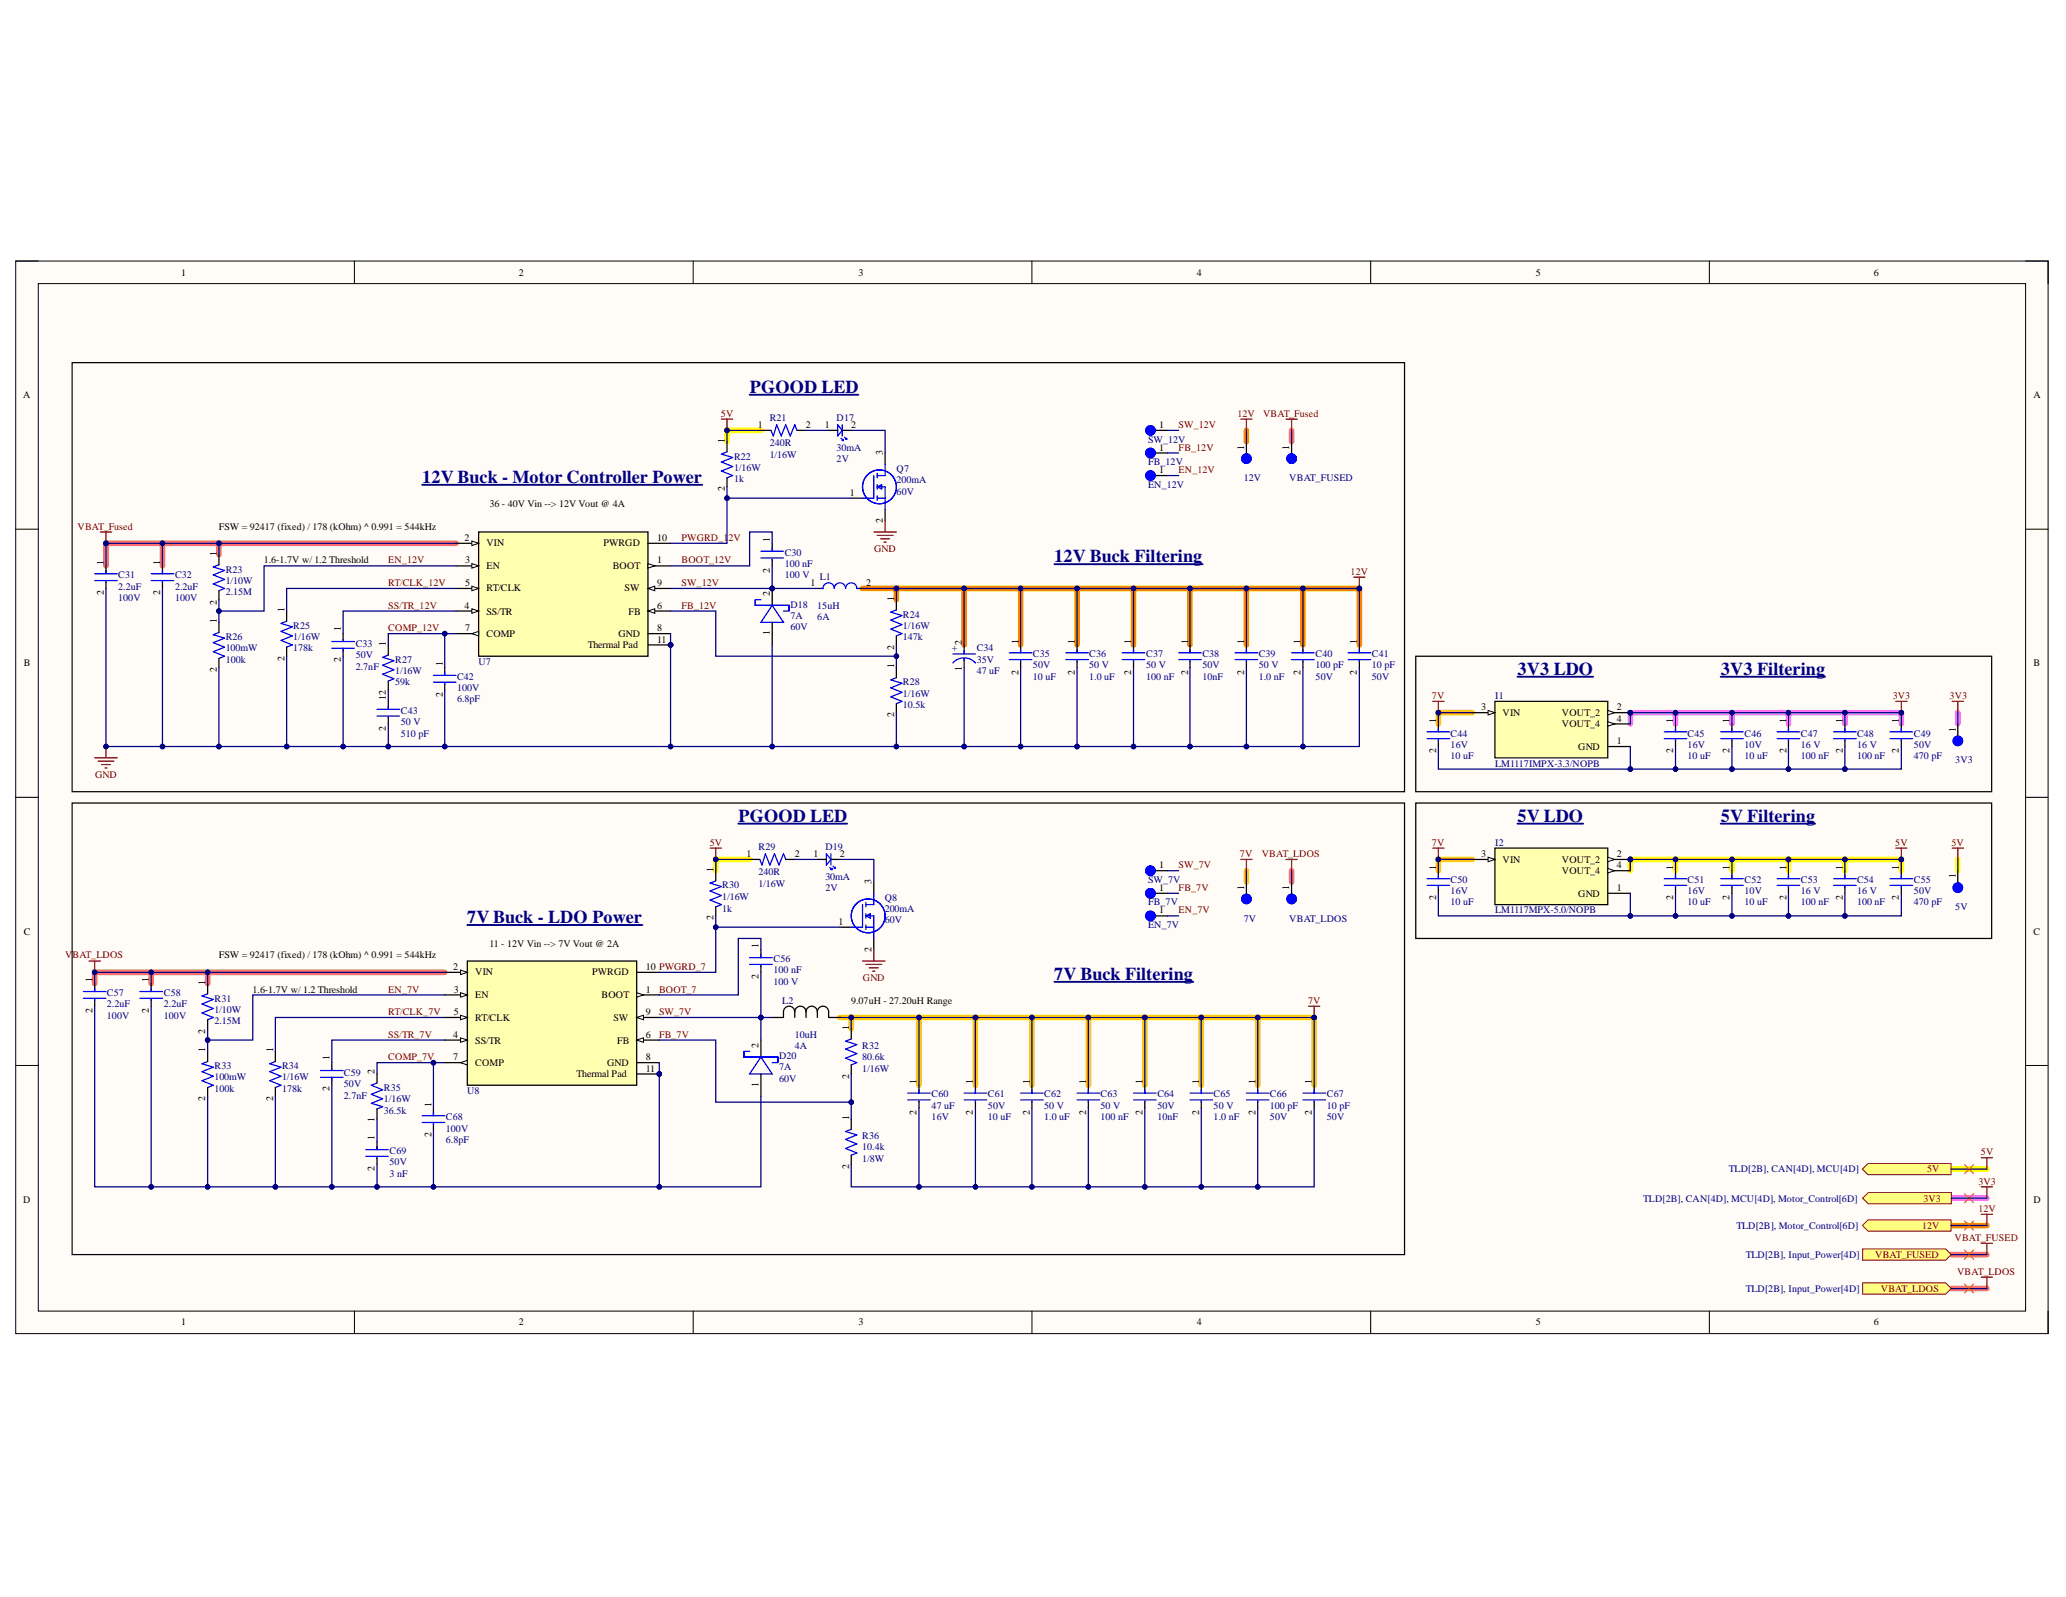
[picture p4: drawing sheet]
<svg xmlns="http://www.w3.org/2000/svg" width="279mm" height="216mm" viewBox="0 0 279 216" stroke-linecap="round" stroke-linejoin="round" font-family="sans-serif">
<defs><g id="words">
<g font-size="2.5" fill="#000080">
<text x="101.4" y="53.1">PGOOD LED</text>
<text x="57.1" y="65.3">12V Buck - Motor Controller Power</text>
<text x="142.6" y="76">12V Buck Filtering</text>
<text x="205.2" y="91.2">3V3 LDO</text>
<text x="232.7" y="91.2">3V3 Filtering</text>
<text x="99.9" y="111.1">PGOOD LED</text>
<text x="205.2" y="111.1">5V LDO</text>
<text x="232.7" y="111.1">5V Filtering</text>
<text x="63.2" y="124.8">7V Buck - LDO Power</text>
<text x="142.6" y="132.5">7V Buck Filtering</text>
</g>
<g font-size="1.4">
<text x="24.5" y="37.3">1</text>
<text x="70.2" y="37.3">2</text>
<text x="116.1" y="37.3">3</text>
<text x="161.8" y="37.3">4</text>
<text x="207.7" y="37.3">5</text>
<text x="253.4" y="37.3">6</text>
<text x="3.1" y="53.8">A</text>
<text x="275" y="53.8">A</text>
<text x="98" y="59.8" transform="rotate(-90 98 59.8)">1</text>
<text x="102.5" y="57.9">1</text>
<text x="109" y="57.9">2</text>
<text x="111.5" y="57.9">1</text>
<text x="115.1" y="57.9">2</text>
<text x="156.8" y="57.9">1</text>
<text x="119.4" y="61.5" transform="rotate(-90 119.4 61.5)">3</text>
<text x="156.8" y="64">1</text>
<text x="156.8" y="60.9">1</text>
<text x="168.3" y="60.8" transform="rotate(-90 168.3 60.8)">1</text>
<text x="174.4" y="60.8" transform="rotate(-90 174.4 60.8)">1</text>
<text x="29.6" y="71.6">FSW = 92417 (fixed) / 178 (kOhm) ^ 0.991 = 544kHz</text>
<text x="66.2" y="68.6">36 - 40V Vin --&gt; 12V Vout @ 4A</text>
<text x="98" y="66.4" transform="rotate(-90 98 66.4)">2</text>
<text x="114.9" y="67">1</text>
<text x="119.4" y="70.7" transform="rotate(-90 119.4 70.7)">2</text>
<text x="14" y="76.3" transform="rotate(-90 14 76.3)">1</text>
<text x="21.6" y="76.3" transform="rotate(-90 21.6 76.3)">1</text>
<text x="29.3" y="75.1" transform="rotate(-90 29.3 75.1)">1</text>
<text x="35.7" y="76.2">1.6-1.7V w/ 1.2 Threshold</text>
<text x="62.8" y="73.1">2</text>
<text x="62.9" y="76.2">3</text>
<text x="65.8" y="73.9">VIN</text>
<text x="65.8" y="76.9">EN</text>
<text x="81.6" y="73.9">PWRGD</text>
<text x="82.9" y="76.9">BOOT</text>
<text x="88.9" y="76.2">1</text>
<text x="88.9" y="73.1">10</text>
<text x="104.1" y="77.4" transform="rotate(-90 104.1 77.4)">2</text>
<text x="104.1" y="73.3" transform="rotate(-90 104.1 73.3)">1</text>
<text x="14" y="80.5" transform="rotate(-90 14 80.5)">2</text>
<text x="21.6" y="80.5" transform="rotate(-90 21.6 80.5)">2</text>
<text x="29.3" y="81.7" transform="rotate(-90 29.3 81.7)">2</text>
<text x="38.5" y="82.8" transform="rotate(-90 38.5 82.8)">1</text>
<text x="62.8" y="82.3">4</text>
<text x="62.9" y="79.2">5</text>
<text x="65.8" y="80">RT/CLK</text>
<text x="65.8" y="83.1">SS/TR</text>
<text x="84.5" y="80">SW</text>
<text x="85" y="83.1">FB</text>
<text x="88.9" y="82.3">6</text>
<text x="88.9" y="79.2">9</text>
<text x="104.1" y="80.6" transform="rotate(-90 104.1 80.6)">2</text>
<text x="109.6" y="79.2">1</text>
<text x="117.1" y="79.2">2</text>
<text x="120.9" y="81.2" transform="rotate(-90 120.9 81.2)">1</text>
<text x="29.3" y="84.3" transform="rotate(-90 29.3 84.3)">1</text>
<text x="38.5" y="89.3" transform="rotate(-90 38.5 89.3)">2</text>
<text x="46.1" y="89.5" transform="rotate(-90 46.1 89.5)">2</text>
<text x="46.1" y="85.4" transform="rotate(-90 46.1 85.4)">1</text>
<text x="52.2" y="87.3" transform="rotate(-90 52.2 87.3)">1</text>
<text x="62.9" y="85.4">7</text>
<text x="65.8" y="86.1">COMP</text>
<text x="79.5" y="87.7">Thermal Pad</text>
<text x="83.6" y="86.1">GND</text>
<text x="88.9" y="86.9">11</text>
<text x="88.9" y="85.4">8</text>
<text x="104.1" y="85.9" transform="rotate(-90 104.1 85.9)">1</text>
<text x="120.9" y="87.8" transform="rotate(-90 120.9 87.8)">2</text>
<text x="130.1" y="87.1" transform="rotate(-90 130.1 87.1)">2</text>
<text x="137.7" y="87.1" transform="rotate(-90 137.7 87.1)">1</text>
<text x="145.4" y="87.1" transform="rotate(-90 145.4 87.1)">1</text>
<text x="153" y="87.1" transform="rotate(-90 153 87.1)">1</text>
<text x="160.7" y="87.1" transform="rotate(-90 160.7 87.1)">1</text>
<text x="168.3" y="87.1" transform="rotate(-90 168.3 87.1)">1</text>
<text x="175.9" y="87.1" transform="rotate(-90 175.9 87.1)">1</text>
<text x="183.5" y="87.1" transform="rotate(-90 183.5 87.1)">1</text>
<text x="3.2" y="90.1">B</text>
<text x="29.3" y="90.9" transform="rotate(-90 29.3 90.9)">2</text>
<text x="52.2" y="94.7" transform="rotate(-90 52.2 94.7)">12</text>
<text x="59.9" y="94.2" transform="rotate(-90 59.9 94.2)">2</text>
<text x="59.9" y="90.1" transform="rotate(-90 59.9 90.1)">1</text>
<text x="120.9" y="90.4" transform="rotate(-90 120.9 90.4)">1</text>
<text x="130.1" y="90.8" transform="rotate(-90 130.1 90.8)">1</text>
<text x="137.7" y="91.2" transform="rotate(-90 137.7 91.2)">2</text>
<text x="145.4" y="91.2" transform="rotate(-90 145.4 91.2)">2</text>
<text x="153" y="91.2" transform="rotate(-90 153 91.2)">2</text>
<text x="160.7" y="91.2" transform="rotate(-90 160.7 91.2)">2</text>
<text x="168.3" y="91.2" transform="rotate(-90 168.3 91.2)">2</text>
<text x="175.9" y="91.2" transform="rotate(-90 175.9 91.2)">2</text>
<text x="183.5" y="91.2" transform="rotate(-90 183.5 91.2)">2</text>
<text x="275" y="90.1">B</text>
<text x="52.2" y="98.8" transform="rotate(-90 52.2 98.8)">2</text>
<text x="120.9" y="97" transform="rotate(-90 120.9 97)">2</text>
<text x="194.2" y="101.9" transform="rotate(-90 194.2 101.9)">2</text>
<text x="194.2" y="97.7" transform="rotate(-90 194.2 97.7)">1</text>
<text x="200.3" y="96">3</text>
<text x="203.2" y="96.8">VIN</text>
<text x="211.2" y="96.8">VOUT_2</text>
<text x="211.2" y="98.3">VOUT_4</text>
<text x="213.4" y="101.3">GND</text>
<text x="218.7" y="96">2</text>
<text x="218.7" y="97.5">4</text>
<text x="218.7" y="100.6">1</text>
<text x="226.3" y="101.9" transform="rotate(-90 226.3 101.9)">2</text>
<text x="226.3" y="97.7" transform="rotate(-90 226.3 97.7)">1</text>
<text x="233.9" y="101.9" transform="rotate(-90 233.9 101.9)">2</text>
<text x="233.9" y="97.7" transform="rotate(-90 233.9 97.7)">1</text>
<text x="241.6" y="101.9" transform="rotate(-90 241.6 101.9)">2</text>
<text x="241.6" y="97.7" transform="rotate(-90 241.6 97.7)">1</text>
<text x="249.2" y="101.9" transform="rotate(-90 249.2 101.9)">2</text>
<text x="249.2" y="97.7" transform="rotate(-90 249.2 97.7)">1</text>
<text x="256.8" y="101.9" transform="rotate(-90 256.8 101.9)">2</text>
<text x="256.8" y="97.7" transform="rotate(-90 256.8 97.7)">1</text>
<text x="264.5" y="98.9" transform="rotate(-90 264.5 98.9)">1</text>
<text x="96.5" y="117.8" transform="rotate(-90 96.5 117.8)">1</text>
<text x="101" y="115.9">1</text>
<text x="107.5" y="115.9">2</text>
<text x="110" y="115.9">1</text>
<text x="113.6" y="115.9">2</text>
<text x="117.9" y="119.5" transform="rotate(-90 117.9 119.5)">3</text>
<text x="156.8" y="117.4">1</text>
<text x="194.2" y="117.6" transform="rotate(-90 194.2 117.6)">1</text>
<text x="200.3" y="115.9">3</text>
<text x="203.2" y="116.6">VIN</text>
<text x="211.2" y="116.6">VOUT_2</text>
<text x="211.2" y="118.2">VOUT_4</text>
<text x="218.7" y="115.9">2</text>
<text x="218.7" y="117.4">4</text>
<text x="226.3" y="117.6" transform="rotate(-90 226.3 117.6)">1</text>
<text x="233.9" y="117.6" transform="rotate(-90 233.9 117.6)">1</text>
<text x="241.6" y="117.6" transform="rotate(-90 241.6 117.6)">1</text>
<text x="249.2" y="117.6" transform="rotate(-90 249.2 117.6)">1</text>
<text x="256.8" y="117.6" transform="rotate(-90 256.8 117.6)">1</text>
<text x="264.5" y="118.8" transform="rotate(-90 264.5 118.8)">1</text>
<text x="96.5" y="124.4" transform="rotate(-90 96.5 124.4)">2</text>
<text x="113.4" y="125">1</text>
<text x="156.8" y="123.5">1</text>
<text x="156.8" y="120.4">1</text>
<text x="168.3" y="120.3" transform="rotate(-90 168.3 120.3)">1</text>
<text x="174.4" y="120.3" transform="rotate(-90 174.4 120.3)">1</text>
<text x="194.2" y="121.7" transform="rotate(-90 194.2 121.7)">2</text>
<text x="213.4" y="121.2">GND</text>
<text x="218.7" y="120.4">1</text>
<text x="226.3" y="121.7" transform="rotate(-90 226.3 121.7)">2</text>
<text x="233.9" y="121.7" transform="rotate(-90 233.9 121.7)">2</text>
<text x="241.6" y="121.7" transform="rotate(-90 241.6 121.7)">2</text>
<text x="249.2" y="121.7" transform="rotate(-90 249.2 121.7)">2</text>
<text x="256.8" y="121.7" transform="rotate(-90 256.8 121.7)">2</text>
<text x="3.2" y="126.4">C</text>
<text x="29.6" y="129.6">FSW = 92417 (fixed) / 178 (kOhm) ^ 0.991 = 544kHz</text>
<text x="61.3" y="131.1">2</text>
<text x="64.3" y="131.9">VIN</text>
<text x="66.2" y="128.1">11 - 12V Vin --&gt; 7V Vout @ 2A</text>
<text x="80.1" y="131.9">PWRGD</text>
<text x="87.4" y="131.1">10 PWGRD_7</text>
<text x="102.6" y="128.2" transform="rotate(-90 102.6 128.2)">1</text>
<text x="117.9" y="128.7" transform="rotate(-90 117.9 128.7)">2</text>
<text x="275" y="126.4">C</text>
<text x="12.5" y="136.9" transform="rotate(-90 12.5 136.9)">2</text>
<text x="12.5" y="132.8" transform="rotate(-90 12.5 132.8)">1</text>
<text x="20.1" y="136.9" transform="rotate(-90 20.1 136.9)">2</text>
<text x="20.1" y="132.8" transform="rotate(-90 20.1 132.8)">1</text>
<text x="27.7" y="133.1" transform="rotate(-90 27.7 133.1)">1</text>
<text x="34.2" y="134.2">1.6-1.7V w/ 1.2 Threshold</text>
<text x="61.4" y="134.2">3</text>
<text x="61.4" y="137.3">5</text>
<text x="64.3" y="135">EN</text>
<text x="81.3" y="135">BOOT</text>
<text x="87.4" y="134.2">1</text>
<text x="87.4" y="137.3">9</text>
<text x="102.6" y="132.4" transform="rotate(-90 102.6 132.4)">2</text>
<text x="115.1" y="135.7">9.07uH - 27.20uH Range</text>
<text x="27.7" y="142.3" transform="rotate(-90 27.7 142.3)">1</text>
<text x="27.7" y="139.7" transform="rotate(-90 27.7 139.7)">2</text>
<text x="37" y="142.3" transform="rotate(-90 37 142.3)">1</text>
<text x="44.6" y="143.4" transform="rotate(-90 44.6 143.4)">1</text>
<text x="61.3" y="143.4">7</text>
<text x="61.3" y="140.3">4</text>
<text x="64.3" y="138">RT/CLK</text>
<text x="64.3" y="141.1">SS/TR</text>
<text x="83" y="138">SW</text>
<text x="83.5" y="141.1">FB</text>
<text x="87.4" y="140.3">6</text>
<text x="87.4" y="143.4">8</text>
<text x="102.6" y="141.7" transform="rotate(-90 102.6 141.7)">2</text>
<text x="114.8" y="139.2" transform="rotate(-90 114.8 139.2)">1</text>
<text x="27.7" y="148.8" transform="rotate(-90 27.7 148.8)">2</text>
<text x="37" y="148.8" transform="rotate(-90 37 148.8)">2</text>
<text x="44.6" y="147.5" transform="rotate(-90 44.6 147.5)">2</text>
<text x="50.7" y="145.2" transform="rotate(-90 50.7 145.2)">2</text>
<text x="58.3" y="149.6" transform="rotate(-90 58.3 149.6)">1</text>
<text x="64.3" y="144.1">COMP</text>
<text x="78" y="145.6">Thermal Pad</text>
<text x="82.1" y="144.1">GND</text>
<text x="87.4" y="144.9">11</text>
<text x="102.6" y="146.9" transform="rotate(-90 102.6 146.9)">1</text>
<text x="114.8" y="145.8" transform="rotate(-90 114.8 145.8)">2</text>
<text x="124" y="146.6" transform="rotate(-90 124 146.6)">1</text>
<text x="131.6" y="146.6" transform="rotate(-90 131.6 146.6)">1</text>
<text x="139.3" y="146.6" transform="rotate(-90 139.3 146.6)">1</text>
<text x="146.9" y="146.6" transform="rotate(-90 146.9 146.6)">1</text>
<text x="154.5" y="146.6" transform="rotate(-90 154.5 146.6)">1</text>
<text x="162.2" y="146.6" transform="rotate(-90 162.2 146.6)">1</text>
<text x="169.8" y="146.6" transform="rotate(-90 169.8 146.6)">1</text>
<text x="177.4" y="146.6" transform="rotate(-90 177.4 146.6)">1</text>
<text x="50.7" y="154.2" transform="rotate(-90 50.7 154.2)">1</text>
<text x="50.7" y="151.6" transform="rotate(-90 50.7 151.6)">1</text>
<text x="58.3" y="153.8" transform="rotate(-90 58.3 153.8)">2</text>
<text x="114.8" y="151.5" transform="rotate(-90 114.8 151.5)">1</text>
<text x="124" y="150.7" transform="rotate(-90 124 150.7)">2</text>
<text x="131.6" y="150.7" transform="rotate(-90 131.6 150.7)">2</text>
<text x="139.3" y="150.7" transform="rotate(-90 139.3 150.7)">2</text>
<text x="146.9" y="150.7" transform="rotate(-90 146.9 150.7)">2</text>
<text x="154.5" y="150.7" transform="rotate(-90 154.5 150.7)">2</text>
<text x="162.2" y="150.7" transform="rotate(-90 162.2 150.7)">2</text>
<text x="169.8" y="150.7" transform="rotate(-90 169.8 150.7)">2</text>
<text x="177.4" y="150.7" transform="rotate(-90 177.4 150.7)">2</text>
<text x="50.7" y="158.3" transform="rotate(-90 50.7 158.3)">2</text>
<text x="114.8" y="158.1" transform="rotate(-90 114.8 158.1)">2</text>
<text x="3.1" y="162.6">D</text>
<text x="275" y="162.6">D</text>
<text x="24.5" y="179.2">1</text>
<text x="70.2" y="179.2">2</text>
<text x="116.1" y="179.2">3</text>
<text x="161.8" y="179.2">4</text>
<text x="207.7" y="179.2">5</text>
<text x="253.4" y="179.2">6</text>
</g>
<g font-size="1.4" fill="#800000">
<text x="97.5" y="56.4">5V</text>
<text x="159.4" y="57.9">SW_12V</text>
<text x="167.3" y="56.4">12V</text>
<text x="170.8" y="56.4">VBAT_Fused</text>
<text x="159.4" y="60.9">FB_12V</text>
<text x="159.4" y="64">EN_12V</text>
<text x="10.5" y="71.6">VBAT_Fused</text>
<text x="52.5" y="76.2">EN_12V</text>
<text x="92.2" y="76.2">BOOT_12V</text>
<text x="92.2" y="73.1">PWGRD_12V</text>
<text x="118.2" y="74.6">GND</text>
<text x="182.7" y="77.7">12V</text>
<text x="52.5" y="79.2">RT/CLK_12V</text>
<text x="52.5" y="82.3">SS/TR_12V</text>
<text x="92.2" y="82.3">FB_12V</text>
<text x="92.2" y="79.2">SW_12V</text>
<text x="52.5" y="85.4">COMP_12V</text>
<text x="193.6" y="94.5">7V</text>
<text x="256" y="94.5">3V3</text>
<text x="263.7" y="94.5">3V3</text>
<text x="12.9" y="105.1">GND</text>
<text x="96" y="114.4">5V</text>
<text x="159.4" y="117.4">SW_7V</text>
<text x="167.7" y="115.9">7V</text>
<text x="170.6" y="115.9">VBAT_LDOS</text>
<text x="193.6" y="114.4">7V</text>
<text x="256.3" y="114.4">5V</text>
<text x="263.9" y="114.4">5V</text>
<text x="159.4" y="120.4">FB_7V</text>
<text x="159.4" y="123.5">EN_7V</text>
<text x="8.8" y="129.6">V</text>
<text x="9.8" y="129.6">BAT_LDOS</text>
<text x="52.5" y="134.2">EN_7V</text>
<text x="52.5" y="137.3">RT/CLK_7V</text>
<text x="89.1" y="137.3">SW_7V</text>
<text x="89.1" y="134.2">BOOT_7</text>
<text x="116.7" y="132.6">GND</text>
<text x="176.9" y="135.7">7V</text>
<text x="52.5" y="140.3">SS/TR_7V</text>
<text x="52.5" y="143.4">COMP_7V</text>
<text x="89.1" y="140.3">FB_7V</text>
<text x="260.6" y="158.5">5V</text>
<text x="267.6" y="160.2">3V3</text>
<text x="267.9" y="156.2">5V</text>
<text x="259.9" y="166.1">12V</text>
<text x="260.1" y="162.5">3V3</text>
<text x="264.3" y="167.8">VBAT_FUSED</text>
<text x="267.6" y="163.8">12V</text>
<text x="253.6" y="170.1">VBAT_FUSED</text>
<text x="264.7" y="172.3">VBAT_LDOS</text>
<text x="254.4" y="174.6">VBAT_LDOS</text>
</g>
<g font-size="1.4" fill="#000080">
<text x="104.1" y="57">R21</text>
<text x="113.1" y="57">D17</text>
<text x="155.3" y="59.8">SW_12V</text>
<text x="99.3" y="63.6">1/16W</text>
<text x="99.3" y="65.2">1k</text>
<text x="99.3" y="62.1">R22</text>
<text x="104.1" y="60.4">240R</text>
<text x="104.1" y="61.9">1/16W</text>
<text x="113.1" y="60.9">30mA</text>
<text x="113.1" y="62.5">2V</text>
<text x="121.3" y="65.3">200mA</text>
<text x="121.3" y="63.8">Q7</text>
<text x="155.3" y="65.9">EN_12V</text>
<text x="155.3" y="62.9">FB_12V</text>
<text x="168.2" y="65.1">12V</text>
<text x="174.4" y="65.1">VBAT_FUSED</text>
<text x="121.3" y="66.9">60V</text>
<text x="30.5" y="77.4">R23</text>
<text x="106.1" y="76.7">100 nF</text>
<text x="106.1" y="75.1">C30</text>
<text x="16" y="79.7">2.2uF</text>
<text x="16" y="81.2">100V</text>
<text x="16" y="78.2">C31</text>
<text x="23.7" y="79.7">2.2uF</text>
<text x="23.7" y="81.2">100V</text>
<text x="23.7" y="78.2">C32</text>
<text x="30.5" y="78.9">1/10W</text>
<text x="30.5" y="80.5">2.15M</text>
<text x="106.1" y="78.2">100 V</text>
<text x="106.9" y="83.7">7A</text>
<text x="106.9" y="82.2">D18</text>
<text x="110.5" y="82.3">15uH</text>
<text x="110.5" y="83.8">6A</text>
<text x="110.9" y="78.4">L1</text>
<text x="122.1" y="83.5">R24</text>
<text x="30.5" y="88.1">100mW</text>
<text x="30.5" y="89.6">100k</text>
<text x="30.5" y="86.6">R26</text>
<text x="39.7" y="86.6">1/16W</text>
<text x="39.7" y="88.1">178k</text>
<text x="39.7" y="85">R25</text>
<text x="48.1" y="89">50V</text>
<text x="48.1" y="87.5">C33</text>
<text x="53.4" y="89.6">R27</text>
<text x="64.7" y="89.9">U7</text>
<text x="106.9" y="85.2">60V</text>
<text x="122.1" y="85">1/16W</text>
<text x="122.1" y="86.6">147k</text>
<text x="128.7" y="88.1">+</text>
<text x="132.1" y="89.6">35V</text>
<text x="132.1" y="88.1">C34</text>
<text x="139.7" y="88.8">C35</text>
<text x="147.3" y="88.8">C36</text>
<text x="155" y="88.8">C37</text>
<text x="162.6" y="88.8">C38</text>
<text x="170.2" y="88.8">C39</text>
<text x="177.9" y="88.8">C40</text>
<text x="185.5" y="88.8">C41</text>
<text x="48.1" y="90.5">2.7nF</text>
<text x="53.4" y="91.1">1/16W</text>
<text x="53.4" y="92.6">59k</text>
<text x="61.8" y="93.4">100V</text>
<text x="61.8" y="94.9">6.8pF</text>
<text x="61.8" y="91.9">C42</text>
<text x="122.1" y="94.2">1/16W</text>
<text x="122.1" y="95.7">10.5k</text>
<text x="122.1" y="92.6">R28</text>
<text x="132.1" y="91.1">47 uF</text>
<text x="139.7" y="90.4">50V</text>
<text x="139.7" y="91.9">10 uF</text>
<text x="147.3" y="90.4">50 V</text>
<text x="147.3" y="91.9">1.0 uF</text>
<text x="155" y="90.4">50 V</text>
<text x="155" y="91.9">100 nF</text>
<text x="162.6" y="90.4">50V</text>
<text x="162.6" y="91.9">10nF</text>
<text x="170.2" y="90.4">50 V</text>
<text x="170.2" y="91.9">1.0 nF</text>
<text x="177.9" y="90.4">100 pF</text>
<text x="177.9" y="91.9">50V</text>
<text x="185.5" y="90.4">10 pF</text>
<text x="185.5" y="91.9">50V</text>
<text x="202.2" y="94.5">I1</text>
<text x="54.2" y="98">50 V</text>
<text x="54.2" y="99.6">510 pF</text>
<text x="54.2" y="96.5">C43</text>
<text x="196.2" y="101.1">16V</text>
<text x="196.2" y="99.6">C44</text>
<text x="228.2" y="101.1">16V</text>
<text x="228.2" y="99.6">C45</text>
<text x="235.9" y="101.1">10V</text>
<text x="235.9" y="99.6">C46</text>
<text x="243.5" y="101.1">16 V</text>
<text x="243.5" y="99.6">C47</text>
<text x="251.1" y="101.1">16 V</text>
<text x="251.1" y="99.6">C48</text>
<text x="258.8" y="101.1">50V</text>
<text x="258.8" y="99.6">C49</text>
<text x="196.2" y="102.6">10 uF</text>
<text x="202.2" y="103.6">LM1117IMPX-3.3/NOPB</text>
<text x="228.2" y="102.6">10 uF</text>
<text x="235.9" y="102.6">10 uF</text>
<text x="243.5" y="102.6">100 nF</text>
<text x="251.1" y="102.6">100 nF</text>
<text x="258.8" y="102.6">470 pF</text>
<text x="264.4" y="103.2">3V3</text>
<text x="102.6" y="118.3">240R</text>
<text x="102.6" y="119.9">1/16W</text>
<text x="102.6" y="115">R29</text>
<text x="111.6" y="118.9">30mA</text>
<text x="111.6" y="115">D19</text>
<text x="155.3" y="119.4">SW_7V</text>
<text x="196.2" y="119.4">C50</text>
<text x="202.2" y="114.4">I2</text>
<text x="228.2" y="119.4">C51</text>
<text x="235.9" y="119.4">C52</text>
<text x="243.5" y="119.4">C53</text>
<text x="251.1" y="119.4">C54</text>
<text x="258.8" y="119.4">C55</text>
<text x="97.7" y="121.6">1/16W</text>
<text x="97.7" y="123.2">1k</text>
<text x="97.7" y="120.1">R30</text>
<text x="111.6" y="120.4">2V</text>
<text x="119.7" y="123.3">200mA</text>
<text x="119.7" y="124.8">60V</text>
<text x="119.7" y="121.8">Q8</text>
<text x="155.3" y="125.5">EN_7V</text>
<text x="155.3" y="122.4">FB_7V</text>
<text x="168.2" y="124.6">7V</text>
<text x="174.4" y="124.6">VBAT_LDOS</text>
<text x="196.2" y="120.9">16V</text>
<text x="196.2" y="122.4">10 uF</text>
<text x="202.2" y="123.5">LM1117MPX-5.0/NOPB</text>
<text x="228.2" y="120.9">16V</text>
<text x="228.2" y="122.4">10 uF</text>
<text x="235.9" y="120.9">10V</text>
<text x="235.9" y="122.4">10 uF</text>
<text x="243.5" y="120.9">16 V</text>
<text x="243.5" y="122.4">100 nF</text>
<text x="251.1" y="120.9">16 V</text>
<text x="251.1" y="122.4">100 nF</text>
<text x="258.8" y="120.9">50V</text>
<text x="258.8" y="122.4">470 pF</text>
<text x="264.4" y="123.1">5V</text>
<text x="104.6" y="131.6">100 nF</text>
<text x="104.6" y="130.1">C56</text>
<text x="14.5" y="136.2">2.2uF</text>
<text x="14.5" y="137.7">100V</text>
<text x="14.5" y="134.6">C57</text>
<text x="22.2" y="136.2">2.2uF</text>
<text x="22.2" y="137.7">100V</text>
<text x="22.2" y="134.6">C58</text>
<text x="29" y="136.9">1/10W</text>
<text x="29" y="135.4">R31</text>
<text x="104.6" y="133.1">100 V</text>
<text x="105.8" y="135.7">L2</text>
<text x="29" y="138.5">2.15M</text>
<text x="105.4" y="143.2">D20</text>
<text x="107.5" y="141.8">4A</text>
<text x="107.5" y="140.3">10uH</text>
<text x="116.6" y="143.4">80.6k</text>
<text x="116.6" y="141.8">R32</text>
<text x="29" y="146.1">100mW</text>
<text x="29" y="147.6">100k</text>
<text x="29" y="144.5">R33</text>
<text x="38.1" y="146.1">1/16W</text>
<text x="38.1" y="147.6">178k</text>
<text x="38.1" y="144.5">R34</text>
<text x="46.5" y="147">50V</text>
<text x="46.5" y="148.5">2.7nF</text>
<text x="46.5" y="145.5">C59</text>
<text x="51.9" y="149">1/16W</text>
<text x="51.9" y="147.5">R35</text>
<text x="63.2" y="147.9">U8</text>
<text x="105.4" y="144.7">7A</text>
<text x="105.4" y="146.2">60V</text>
<text x="116.6" y="144.9">1/16W</text>
<text x="126" y="149.9">47 uF</text>
<text x="126" y="148.3">C60</text>
<text x="133.6" y="149.9">50V</text>
<text x="133.6" y="148.3">C61</text>
<text x="141.2" y="149.9">50 V</text>
<text x="141.2" y="148.3">C62</text>
<text x="148.8" y="149.9">50 V</text>
<text x="148.8" y="148.3">C63</text>
<text x="156.5" y="149.9">50V</text>
<text x="156.5" y="148.3">C64</text>
<text x="164.1" y="149.9">50 V</text>
<text x="164.1" y="148.3">C65</text>
<text x="171.7" y="149.9">100 pF</text>
<text x="171.7" y="148.3">C66</text>
<text x="179.4" y="149.9">10 pF</text>
<text x="179.4" y="148.3">C67</text>
<text x="51.9" y="150.5">36.5k</text>
<text x="60.3" y="153">100V</text>
<text x="60.3" y="154.5">6.8pF</text>
<text x="60.3" y="151.5">C68</text>
<text x="116.6" y="155.5">10.4k</text>
<text x="116.6" y="154">R36</text>
<text x="126" y="151.5">16V</text>
<text x="133.6" y="151.5">10 uF</text>
<text x="141.2" y="151.5">1.0 uF</text>
<text x="148.8" y="151.5">100 nF</text>
<text x="156.5" y="151.5">10nF</text>
<text x="164.1" y="151.5">1.0 nF</text>
<text x="171.7" y="151.5">50V</text>
<text x="179.4" y="151.5">50V</text>
<text x="52.7" y="157.6">50V</text>
<text x="52.7" y="159.1">3 nF</text>
<text x="52.7" y="156">C69</text>
<text x="116.6" y="157">1/8W</text>
<text x="233.8" y="158.5">TLD[2B], CAN[4D], MCU[4D]</text>
<text x="222.2" y="162.5">TLD[2B], CAN[4D], MCU[4D], Motor_Control[6D]</text>
<text x="234.8" y="166.1">TLD[2B], Motor_Control[6D]</text>
<text x="236.1" y="170.1">TLD[2B], Input_Power[4D]</text>
<text x="236.1" y="174.6">TLD[2B], Input_Power[4D]</text>
</g>
</g></defs>
<path d="M2.1 35.3h274.9v145h-274.9z" fill-rule="evenodd" fill="#fffcf8"/>
<path d="M2.1 35.3h274.9v145h-274.9z" fill="none" stroke="#000" stroke-width=".14"/>
<path d="M5.2 38.3h268.7v139h-268.7z" fill-rule="evenodd" fill="#fffcf8"/>
<g fill="none" stroke="#000" stroke-width=".14">
<path d="M2.1 35.3h3.1M5.2 38.3h268.7v139h-268.7zM47.9 35.3v3M93.7 35.3v3M139.6 35.3v3M185.4 35.3v3M231.2 35.3v3M273.9 35.3h3.1v3M2.1 71.5h3.1M273.9 71.5h3.1M2.1 107.8h3.1M273.9 107.8h3.1"/>
<path d="M2.1 144h3.1M273.9 144h3.1M47.9 177.3v3M93.7 177.3v3M139.6 177.3v3M185.4 177.3v3M231.2 177.3v3M277 177.3v3"/>
</g>
<path d="M174.7 58.2v1.5M22 73.4v3.1M29.6 73.4h-15.3v3.1M61.7 73.4h-32.1v1.6M174.7 117.7v1.5M20.4 131.5v1.5M28.1 131.5v1.5M60.1 131.5h-47.3v1.5M263.9 169.6h4.8M263.9 174.2h4.8" fill="none" stroke="#ff6e6e" stroke-width=".76"/>
<path d="M168.6 58.2v1.5M116.6 79.6h4.6v1.5M121.2 79.6h62.6v7.6M130.4 79.6v7.6M138 79.6v7.6M145.7 79.6v7.6M153.3 79.6v7.6M160.9 79.6v7.6M168.6 79.6v7.6M176.2 79.6v7.6M263.9 165.7h4.8" fill="none" stroke="#fd8300" stroke-width=".76"/>
<path d="M102.9 58.2h-4.6v1.5M101.4 116.2h-4.6v1.5M220.5 117.7v-1.5h36.6v1.5M226.6 116.2v1.5M234.2 116.2v1.5M241.9 116.2v1.5M249.5 116.2v1.5M264.8 116.2v1.5M263.9 158.1h4.8" fill="none" stroke="#ff0" stroke-width=".76"/>
<path d="M199.1 96.3h-4.6v1.6M168.6 117.7v1.5M199.1 116.2h-4.6v1.5M113.6 137.6h1.5M115.1 139.1v-1.5h62.6v9.1M124.3 137.6v9.1M131.9 137.6v9.1M139.6 137.6v9.1M147.2 137.6v9.1M154.8 137.6v9.1M162.5 137.6v9.1M170.1 137.6v9.1" fill="none" stroke="#ffc51a" stroke-width=".76"/>
<path d="M220.5 97.9v-1.6h36.6v1.6M226.6 96.3v1.6M234.2 96.3v1.6M241.9 96.3v1.6M249.5 96.3v1.6M264.8 96.3v1.6M263.9 162h4.8" fill="none" stroke="#ff6eff" stroke-width=".76"/>
<circle cx="90.7" cy="87.2" r=".31" fill="#000080"/>
<circle cx="90.7" cy="87.2" r=".31" fill="none" stroke="#000080" stroke-width=".14"/>
<path d="M64.7 71.9h22.9v16.8h-22.9z" fill-rule="evenodd" fill="#ffffb0"/>
<path d="M61.7 73.4h3M64.7 71.9h22.9v16.8h-22.9z" fill="none" stroke="#000" stroke-width=".17"/>
<path d="M63.8 73.1l.9 .3-.9 .4z" fill="#f8fcff"/>
<path d="M63.8 73.1l.9 .3-.9 .4z" fill="none" stroke="#000" stroke-width=".14"/>
<path d="M87.6 76.5h3.1" fill="none" stroke="#000" stroke-width=".17"/>
<path d="M87.6 76.2l.9 .3-.9 .3z" fill="#f8fcff"/>
<path d="M87.6 76.2l.9 .3-.9 .3z" fill="none" stroke="#000" stroke-width=".14"/>
<path d="M61.7 85.7h3" fill="none" stroke="#000" stroke-width=".17"/>
<path d="M63.8 85.7l.9-.3v.6z" fill="#f8fcff"/>
<path d="M63.8 85.7l.9-.3v.6z" fill="none" stroke="#000" stroke-width=".14"/>
<path d="M61.7 76.5h3" fill="none" stroke="#000" stroke-width=".17"/>
<path d="M63.8 76.2l.9 .3-.9 .3z" fill="#f8fcff"/>
<path d="M63.8 76.2l.9 .3-.9 .3z" fill="none" stroke="#000" stroke-width=".14"/>
<path d="M87.6 82.6h3.1" fill="none" stroke="#000" stroke-width=".17"/>
<path d="M87.6 82.6l.9-.3v.6z" fill="#f8fcff"/>
<path d="M87.6 82.6l.9-.3v.6z" fill="none" stroke="#000" stroke-width=".14"/>
<path d="M61.7 79.6h3M87.6 73.4h3.1" fill="none" stroke="#000" stroke-width=".17"/>
<path d="M63.8 79.2l.9 .4-.9 .3z" fill="#f8fcff"/>
<path d="M63.8 79.2l.9 .4-.9 .3z" fill="none" stroke="#000" stroke-width=".14"/>
<path d="M61.7 82.6h3" fill="none" stroke="#000" stroke-width=".17"/>
<path d="M63.8 82.3l.9 .3-.9 .3z" fill="#f8fcff"/>
<path d="M63.8 82.3l.9 .3-.9 .3z" fill="none" stroke="#000" stroke-width=".14"/>
<path d="M87.6 79.6h3.1" fill="none" stroke="#000" stroke-width=".17"/>
<path d="M87.6 79.6l.9-.4v.7z" fill="#f8fcff"/>
<path d="M87.6 79.6l.9-.4v.7z" fill="none" stroke="#000" stroke-width=".14"/>
<path d="M87.6 87.2h3.1" fill="none" stroke="#000" stroke-width=".17"/>
<circle cx="90.7" cy="87.2" r=".31" fill="#000080"/>
<circle cx="90.7" cy="87.2" r=".31" fill="none" stroke="#000080" stroke-width=".14"/>
<path d="M87.6 85.7h3.1" fill="none" stroke="#000" stroke-width=".17"/>
<path d="M13.6 71.9h1.5M14.3 71.9v1.5" fill="none" stroke="#800000" stroke-width=".17"/>
<circle cx="14.3" cy="73.4" r=".31" fill="#000080"/>
<circle cx="14.3" cy="73.4" r=".31" fill="none" stroke="#000080" stroke-width=".14"/>
<g fill="none" stroke="#000" stroke-width=".17">
<path d="M14.3 76.5v1.1M14.3 78.6v1M22 76.5v1.1M22 78.6v1M38.8 82.6v1.4M38.8 87.5v1.2M46.4 85.7v.9M46.4 87.6v1.1M52.5 87.2v1.4M52.5 92.1v1.2M52.5 94.8v1.1M52.5 97v.9"/>
<path d="M60.1 90.2v1.1M60.1 92.4v.9"/>
</g>
<g fill="none" stroke="#00f" stroke-width=".17">
<path d="M12.8 77.6h3.1M12.8 78.5h3.1M14.3 77.1v.5M14.3 78.6v.2M20.4 77.6h3.1M20.4 78.5h3.1M22 77.1v.5M22 78.6v.2M38.8 84l-.8 .3 1.5 .4-1.5 .7 1.5 .6-1.5 .6 1.5 .6-.7 .3M44.9 87.6h3M44.9 86.7h3M46.4 86.4v.2"/>
<path d="M46.4 87.6v.5M51 95.9h3M51 96.8h3M52.5 88.6l-.8 .3 1.6 .4-1.6 .6 1.6 .6-1.6 .7 1.6 .6-.8 .3M52.5 95.4v.5M52.5 97v.1M58.6 91.3h3.1M58.6 92.2h3.1M60.1 90.8v.5M60.1 92.4v.1"/>
</g>
<path d="M12.8 102.5h3.1M13.3 102.9h2.1M13.7 103.4h1.2M14.2 103.8h.3M14.3 100.9v1.6" fill="none" stroke="#800000" stroke-width=".17"/>
<circle cx="14.3" cy="100.9" r=".31" fill="#000080"/>
<circle cx="14.3" cy="100.9" r=".31" fill="none" stroke="#000080" stroke-width=".14"/>
<path d="M104.4 73.4v1.1M104.4 75.6v.9M110.5 79.6h.8M115.9 79.6h.7" fill="none" stroke="#000" stroke-width=".17"/>
<path d="M102.9 74.5h3.1M102.9 75.4h3.1M104.4 74.1v.4M104.4 75.6v.1M111 79.6h.3a.76 .76 0 0 1 .8-.8 .76 .76 0 0 1 .7 .8 .76 .76 0 0 1 .8-.8 .76 .76 0 0 1 .8 .8 .76 .76 0 0 1 .7-.8 .76 .76 0 0 1 .8 .8h.1" fill="none" stroke="#00f" stroke-width=".17"/>
<circle cx="104.4" cy="79.6" r=".31" fill="#000080"/>
<circle cx="104.4" cy="79.6" r=".31" fill="none" stroke="#000080" stroke-width=".14"/>
<path d="M104.4 81.8l1.6 2.3h-3.1z" fill="none" stroke="#00f" stroke-width=".17"/>
<path d="M104.4 79.6v2.2M104.4 84.1v3.1" fill="none" stroke="#000" stroke-width=".17"/>
<circle cx="104.4" cy="79.6" r=".31" fill="#000080"/>
<circle cx="104.4" cy="79.6" r=".31" fill="none" stroke="#000080" stroke-width=".14"/>
<path d="M104.4 81.8h2.3v.8v-.8z" fill-rule="evenodd" fill="#c0c0c0"/>
<path d="M104.4 81.8h2.3v.8v-.8zM106 82.6h.7" fill="none" stroke="#00f" stroke-width=".17"/>
<path d="M102.1 81.1v.7h2.3h-2.3z" fill-rule="evenodd" fill="#c0c0c0"/>
<path d="M102.1 81.1v.7h2.3h-2.3zM102.1 81.1h.8M121.2 82.5l-.7 .3 1.5 .4-1.5 .6 1.5 .6-1.5 .6 1.5 .7-.8 .3M121.2 91.6l-.7 .3 1.5 .5-1.5 .6 1.5 .6-1.5 .6 1.5 .6-.8 .3M128.9 89.6a2.04 2.04 0 0 1 3 0M128.9 88.4h3M130.4 87.9v.5M130.4 89v.3" fill="none" stroke="#00f" stroke-width=".17"/>
<path d="M121.2 81.1v1.4M121.2 86v1.2M121.2 90.2v1.4M121.2 95.1v1.2M130.4 87.2v1.2M130.4 89v1.2" fill="none" stroke="#000" stroke-width=".17"/>
<path d="M183.1 78h1.5M183.8 78v1.6" fill="none" stroke="#800000" stroke-width=".17"/>
<circle cx="183.8" cy="79.6" r=".31" fill="#000080"/>
<circle cx="183.8" cy="79.6" r=".31" fill="none" stroke="#000080" stroke-width=".14"/>
<path d="M57.1 65.5h37.9" fill="none" stroke="#000080" stroke-width=".25"/>
<g fill="none" stroke="#00f" stroke-width=".17">
<path d="M104.3 58.2l.3 .7 .4-1.5 .6 1.5 .7-1.5 .6 1.5 .6-1.5 .3 .8M113.3 57.4l.6 .8-.6 .7zM113.7 59.3l.3 .3M113.9 57.4v1.5M114 59.4v.2h-.1zM114.2 59.1l.3 .3M114.4 59.4l.1-.1v.1zM98.3 61.1l-.7 .3 1.5 .4-1.5 .7 1.5 .6-1.5 .6 1.5 .6-.8 .3M118.2 64.3v3h-1.6M118.6 65.8h1.1v3.1M118.6 67.3h1.1M118.6 64v.6"/>
<path d="M118.6 65.5v.6M118.6 67v.6M118.6 65.8l.6-.3v.6zM119.7 62.8v1.5h-1.1"/>
<circle cx="118.9" cy="65.8" r="2.29"/>
</g>
<path d="M98.3 59.7v1.4M102.9 58.2h1.4M107.8 58.2h1.2M112.1 58.2h1.2M113.9 58.2h1.2M98.3 64.6v1.2M115.1 67.3h1.5M119.7 61.2v1.6M119.7 68.9v1.5" fill="none" stroke="#000" stroke-width=".17"/>
<path d="M97.6 56.7h1.5M98.3 56.7v1.5M118.2 71.9h3M118.6 72.4h2.2M119.1 72.8h1.2M119.5 73.3h.3M119.7 70.4v1.5" fill="none" stroke="#800000" stroke-width=".17"/>
<circle cx="98.3" cy="58.2" r=".3" fill="#000080"/>
<circle cx="98.3" cy="58.2" r=".3" fill="none" stroke="#000080" stroke-width=".14"/>
<g fill="none" stroke="#00f" stroke-width=".17">
<path d="M29.6 76.3l-.8 .4 1.6 .4-1.6 .6 1.6 .6-1.6 .6 1.6 .7-.8 .3M29.6 85.5l-.8 .3 1.6 .5-1.6 .6 1.6 .6-1.6 .6 1.6 .6-.8 .3M136.5 88.3h3.1M136.5 89.2h3.1M138 87.8v.5M138 89.3v.2M144.1 88.3h3.1M144.1 89.2h3.1M145.7 87.8v.5M145.7 89.3v.2M151.8 88.3h3M151.8 89.2h3"/>
<path d="M153.3 87.8v.5M153.3 89.3v.2M159.4 88.3h3.1M159.4 89.2h3.1M160.9 87.8v.5M160.9 89.3v.2M167 88.3h3.1M167 89.2h3.1M168.6 87.8v.5M168.6 89.3v.2M174.7 88.3h3M174.7 89.2h3"/>
<path d="M176.2 87.8v.5M176.2 89.3v.2M182.3 88.3h3.1M182.3 89.2h3.1M183.8 87.8v.5M183.8 89.3v.2"/>
</g>
<g fill="none" stroke="#000" stroke-width=".17">
<path d="M9.8 49h180.1v58h-180.1zM155.6 58.2h2.3M168.6 59.7v2.3M174.7 59.7v2.3M29.6 75v1.3M29.6 79.9v1.2M155.6 64.3h2.3M155.6 61.2h2.3M29.6 84.1v1.4M29.6 89v1.2M138 87.2v1.1M138 89.3v.9"/>
<path d="M145.7 87.2v1.1M145.7 89.3v.9M153.3 87.2v1.1M153.3 89.3v.9M160.9 87.2v1.1M160.9 89.3v.9M168.6 87.2v1.1M168.6 89.3v.9M176.2 87.2v1.1M176.2 89.3v.9M183.8 87.2v1.1M183.8 89.3v.9"/>
</g>
<path d="M101.4 53.4h14.7M142.6 76.3h20" fill="none" stroke="#000080" stroke-width=".25"/>
<g fill="none" stroke="#00f" stroke-width=".76">
<circle cx="155.6" cy="58.2" r=".34"/>
<circle cx="155.6" cy="61.2" r=".34"/>
<circle cx="155.6" cy="64.3" r=".34"/>
<circle cx="168.6" cy="62" r=".34"/>
<circle cx="174.7" cy="62" r=".34"/>
</g>
<path d="M167.8 56.7h1.5M168.6 56.7v1.5M173.9 56.7h1.5M174.7 56.7v1.5" fill="none" stroke="#800000" stroke-width=".17"/>
<circle cx="89.2" cy="145.2" r=".31" fill="#000080"/>
<circle cx="89.2" cy="145.2" r=".31" fill="none" stroke="#000080" stroke-width=".14"/>
<path d="M63.2 129.9h22.9v16.8h-22.9z" fill-rule="evenodd" fill="#ffffb0"/>
<path d="M60.1 131.5h3.1M63.2 129.9h22.9v16.8h-22.9z" fill="none" stroke="#000" stroke-width=".17"/>
<path d="M62.3 131.1l.9 .4-.9 .3z" fill="#f8fcff"/>
<path d="M62.3 131.1l.9 .4-.9 .3z" fill="none" stroke="#000" stroke-width=".14"/>
<path d="M86.1 134.5h3.1" fill="none" stroke="#000" stroke-width=".17"/>
<path d="M86.1 134.2l.9 .3-.9 .3z" fill="#f8fcff"/>
<path d="M86.1 134.2l.9 .3-.9 .3z" fill="none" stroke="#000" stroke-width=".14"/>
<path d="M60.1 143.7h3.1" fill="none" stroke="#000" stroke-width=".17"/>
<path d="M62.3 143.7l.9-.3v.6z" fill="#f8fcff"/>
<path d="M62.3 143.7l.9-.3v.6z" fill="none" stroke="#000" stroke-width=".14"/>
<path d="M60.1 134.5h3.1" fill="none" stroke="#000" stroke-width=".17"/>
<path d="M62.3 134.2l.9 .3-.9 .3z" fill="#f8fcff"/>
<path d="M62.3 134.2l.9 .3-.9 .3z" fill="none" stroke="#000" stroke-width=".14"/>
<path d="M86.1 140.6h3.1" fill="none" stroke="#000" stroke-width=".17"/>
<path d="M86.1 140.6l.9-.3v.6z" fill="#f8fcff"/>
<path d="M86.1 140.6l.9-.3v.6z" fill="none" stroke="#000" stroke-width=".14"/>
<path d="M60.1 137.6h3.1M86.1 131.5h3.1" fill="none" stroke="#000" stroke-width=".17"/>
<path d="M62.3 137.3l.9 .3-.9 .3z" fill="#f8fcff"/>
<path d="M62.3 137.3l.9 .3-.9 .3z" fill="none" stroke="#000" stroke-width=".14"/>
<path d="M60.1 140.6h3.1" fill="none" stroke="#000" stroke-width=".17"/>
<path d="M62.3 140.3l.9 .3-.9 .3z" fill="#f8fcff"/>
<path d="M62.3 140.3l.9 .3-.9 .3z" fill="none" stroke="#000" stroke-width=".14"/>
<path d="M86.1 137.6h3.1" fill="none" stroke="#000" stroke-width=".17"/>
<path d="M86.1 137.6l.9-.3v.6z" fill="#f8fcff"/>
<path d="M86.1 137.6l.9-.3v.6z" fill="none" stroke="#000" stroke-width=".14"/>
<path d="M86.1 145.2h3.1" fill="none" stroke="#000" stroke-width=".17"/>
<circle cx="89.2" cy="145.2" r=".31" fill="#000080"/>
<circle cx="89.2" cy="145.2" r=".31" fill="none" stroke="#000080" stroke-width=".14"/>
<path d="M12.8 133v1M12.8 135.1v.9M20.4 133v1M20.4 135.1v.9M44.9 143.7v.9M44.9 145.6v1.1M86.1 143.7h3.1" fill="none" stroke="#000" stroke-width=".17"/>
<path d="M11.3 134h3M11.3 135h3M12.8 133.6v.4M12.8 135.1v.2M18.9 134h3.1M18.9 135h3.1M20.4 133.6v.4M20.4 135.1v.2M43.3 145.6h3.1M43.3 144.7h3.1M44.9 144.4v.2M44.9 145.6v.5" fill="none" stroke="#00f" stroke-width=".17"/>
<path d="M12 129.9h1.6M12.8 129.9v1.6" fill="none" stroke="#800000" stroke-width=".17"/>
<circle cx="12.8" cy="131.5" r=".3" fill="#000080"/>
<circle cx="12.8" cy="131.5" r=".3" fill="none" stroke="#000080" stroke-width=".14"/>
<path d="M115.1 152.7l-.7 .3 1.5 .4-1.5 .6 1.5 .7-1.5 .6 1.5 .6-.8 .3M115.1 140.5l-.7 .3 1.5 .4-1.5 .6 1.5 .6-1.5 .7 1.5 .6-.8 .3" fill="none" stroke="#00f" stroke-width=".17"/>
<path d="M115.1 139.1v1.4M115.1 144v1.2M115.1 151.3v1.4M115.1 156.2v1.2" fill="none" stroke="#000" stroke-width=".17"/>
<path d="M177 136h1.5M177.7 136v1.6" fill="none" stroke="#800000" stroke-width=".17"/>
<circle cx="177.7" cy="137.6" r=".3" fill="#000080"/>
<circle cx="177.7" cy="137.6" r=".3" fill="none" stroke="#000080" stroke-width=".14"/>
<g fill="none" stroke="#000" stroke-width=".17">
<path d="M102.9 128.4v1.1M102.9 130.5v1M102.9 140.6v2.3M102.9 145.2v3M131.9 146.7v1.1M131.9 148.8v1M139.6 146.7v1.1M139.6 148.8v1M147.2 146.7v1.1M147.2 148.8v1M154.8 146.7v1.1M154.8 148.8v1"/>
<path d="M162.5 146.7v1.1M162.5 148.8v1M170.1 146.7v1.1M170.1 148.8v1M177.7 146.7v1.1M177.7 148.8v1"/>
</g>
<g fill="none" stroke="#00f" stroke-width=".17">
<path d="M101.4 129.5h3M101.4 130.4h3M102.9 129v.5M102.9 130.5v.2M102.9 142.9l1.5 2.3h-3zM130.4 147.8h3M130.4 148.7h3M131.9 147.3v.5M131.9 148.8v.2M138 147.8h3.1M138 148.7h3.1M139.6 147.3v.5"/>
<path d="M139.6 148.8v.2M145.7 147.8h3M145.7 148.7h3M147.2 147.3v.5M147.2 148.8v.2M153.3 147.8h3M153.3 148.7h3M154.8 147.3v.5M154.8 148.8v.2M160.9 147.8h3.1M160.9 148.7h3.1M162.5 147.3v.5"/>
<path d="M162.5 148.8v.2M168.6 147.8h3M168.6 148.7h3M170.1 147.3v.5M170.1 148.8v.2M176.2 147.8h3.1M176.2 148.7h3.1M177.7 147.3v.5M177.7 148.8v.2"/>
</g>
<path d="M102.9 142.9h2.3v.8v-.8z" fill-rule="evenodd" fill="#c0c0c0"/>
<path d="M102.9 142.9h2.3v.8v-.8zM104.4 143.7h.8" fill="none" stroke="#00f" stroke-width=".17"/>
<path d="M100.6 142.1v.8h2.3h-2.3z" fill-rule="evenodd" fill="#c0c0c0"/>
<g fill="none" stroke="#00f" stroke-width=".17">
<path d="M96.8 119.1l-.8 .3 1.6 .5-1.6 .6 1.6 .6-1.6 .6 1.6 .6-.8 .3M102.7 116.2l.4 .8 .4-1.6 .6 1.6 .6-1.6 .6 1.6 .7-1.6 .3 .8M111.8 115.4l.6 .8-.6 .8zM112.2 117.3l.3 .3M112.4 115.4v1.6M112.4 117.6l.1-.2v.2zM112.7 117.1l.3 .3M112.8 117.4l.2-.1v.1zM116.6 122.3v3h-1.5M117.1 123.8h1.1v3.1M117.1 125.3h1.1M117.1 122v.6"/>
<path d="M117.1 123.5v.6M117.1 125v.7M117.1 123.8l.6-.3v.6zM118.2 120.8v1.5h-1.1M100.6 142.1v.8h2.3h-2.3zM100.6 142.1h.8"/>
<circle cx="117.4" cy="123.8" r="2.29"/>
</g>
<path d="M96.8 117.7v1.4M101.4 116.2h1.3M106.3 116.2h1.2M110.5 116.2h1.3M112.4 116.2h1.2M118.2 119.2v1.6M96.8 122.6v1.2M113.6 125.3h1.5M118.2 126.9v1.5" fill="none" stroke="#000" stroke-width=".17"/>
<path d="M96 114.7h1.6M96.8 114.7v1.5M116.6 129.9h3.1M117.1 130.4h2.1M117.6 130.8h1.2M118 131.3h.3M118.2 128.4v1.5" fill="none" stroke="#800000" stroke-width=".17"/>
<circle cx="96.8" cy="116.2" r=".3" fill="#000080"/>
<circle cx="96.8" cy="116.2" r=".3" fill="none" stroke="#000080" stroke-width=".14"/>
<path d="M99.8 111.4h14.8M63.2 125.1h23.7M142.6 132.7h18.8" fill="none" stroke="#000080" stroke-width=".25"/>
<path d="M28.1 134.4l-.8 .3 1.5 .4-1.5 .6 1.5 .6-1.5 .6 1.5 .7-.7 .3M28.1 143.5l-.8 .3 1.5 .5-1.5 .6 1.5 .6-1.5 .6 1.5 .6-.7 .3M122.8 147.8h3M122.8 148.7h3M124.3 147.3v.5M124.3 148.8v.2" fill="none" stroke="#00f" stroke-width=".17"/>
<path d="M28.1 133v1.4M28.1 137.9v1.2M28.1 142.1v1.4M28.1 147v1.2M124.3 146.7v1.1M124.3 148.8v1" fill="none" stroke="#000" stroke-width=".17"/>
<circle cx="220.5" cy="96.3" r=".31" fill="#000080"/>
<circle cx="220.5" cy="96.3" r=".31" fill="none" stroke="#000080" stroke-width=".14"/>
<path d="M202.2 94.8h15.2v7.7h-15.2z" fill-rule="evenodd" fill="#ffffb0"/>
<path d="M199.1 96.3h3.1M202.2 94.8h15.2v7.7h-15.2z" fill="none" stroke="#000" stroke-width=".17"/>
<path d="M201.2 96l1 .3-1 .4z" fill="#f8fcff"/>
<path d="M201.2 96l1 .3-1 .4z" fill="none" stroke="#000" stroke-width=".14"/>
<path d="M217.4 96.3h3.1" fill="none" stroke="#000" stroke-width=".17"/>
<path d="M217.4 96l.9 .3-.9 .4z" fill="#f8fcff"/>
<path d="M217.4 96l.9 .3-.9 .4z" fill="none" stroke="#000" stroke-width=".14"/>
<circle cx="220.5" cy="96.3" r=".31" fill="#000080"/>
<circle cx="220.5" cy="96.3" r=".31" fill="none" stroke="#000080" stroke-width=".14"/>
<path d="M217.4 97.9h3.1" fill="none" stroke="#000" stroke-width=".17"/>
<path d="M217.4 97.6l.9 .3-.9 .3z" fill="#f8fcff"/>
<path d="M217.4 97.6l.9 .3-.9 .3z" fill="none" stroke="#000" stroke-width=".14"/>
<path d="M217.4 100.9h3.1" fill="none" stroke="#000" stroke-width=".17"/>
<circle cx="220.5" cy="116.2" r=".31" fill="#000080"/>
<circle cx="220.5" cy="116.2" r=".31" fill="none" stroke="#000080" stroke-width=".14"/>
<path d="M202.2 114.7h15.2v7.6h-15.2z" fill-rule="evenodd" fill="#ffffb0"/>
<path d="M199.1 116.2h3.1M202.2 114.7h15.2v7.6h-15.2z" fill="none" stroke="#000" stroke-width=".17"/>
<path d="M201.2 115.9l1 .3-1 .3z" fill="#f8fcff"/>
<path d="M201.2 115.9l1 .3-1 .3z" fill="none" stroke="#000" stroke-width=".14"/>
<path d="M217.4 116.2h3.1" fill="none" stroke="#000" stroke-width=".17"/>
<path d="M217.4 115.9l.9 .3-.9 .3z" fill="#f8fcff"/>
<path d="M217.4 115.9l.9 .3-.9 .3z" fill="none" stroke="#000" stroke-width=".14"/>
<circle cx="220.5" cy="116.2" r=".31" fill="#000080"/>
<circle cx="220.5" cy="116.2" r=".31" fill="none" stroke="#000080" stroke-width=".14"/>
<path d="M217.4 117.7h3.1" fill="none" stroke="#000" stroke-width=".17"/>
<path d="M217.4 117.4l.9 .3-.9 .3z" fill="#f8fcff"/>
<path d="M217.4 117.4l.9 .3-.9 .3z" fill="none" stroke="#000" stroke-width=".14"/>
<path d="M234.2 97.9v1M234.2 100v.9M217.4 120.8h3.1" fill="none" stroke="#000" stroke-width=".17"/>
<path d="M232.7 98.9h3.1M232.7 99.9h3.1M234.2 98.5v.4M234.2 100v.2" fill="none" stroke="#00f" stroke-width=".17"/>
<path d="M193.8 94.8h1.5M194.5 94.8v1.5" fill="none" stroke="#800000" stroke-width=".17"/>
<circle cx="194.5" cy="96.3" r=".31" fill="#000080"/>
<circle cx="194.5" cy="96.3" r=".31" fill="none" stroke="#000080" stroke-width=".14"/>
<path d="M193.8 114.7h1.5M194.5 114.7v1.5" fill="none" stroke="#800000" stroke-width=".17"/>
<circle cx="194.5" cy="116.2" r=".31" fill="#000080"/>
<circle cx="194.5" cy="116.2" r=".31" fill="none" stroke="#000080" stroke-width=".14"/>
<path d="M256.4 94.8h1.5M257.1 94.8v1.5" fill="none" stroke="#800000" stroke-width=".17"/>
<circle cx="257.1" cy="96.3" r=".3" fill="#000080"/>
<circle cx="257.1" cy="96.3" r=".3" fill="none" stroke="#000080" stroke-width=".14"/>
<path d="M205.2 91.5h10.3M205.2 111.4h8.9" fill="none" stroke="#000080" stroke-width=".25"/>
<g fill="none" stroke="#000" stroke-width=".17">
<path d="M194.5 97.9v1M226.6 97.9v1M241.9 97.9v1M249.5 97.9v1M257.1 97.9v1M264.8 97.9v2.3M194.5 100v.9M194.5 117.7v1.1M194.5 119.9v.9M226.6 100v.9M234.2 117.7v1.1M234.2 119.9v.9"/>
<path d="M241.9 100v.9M249.5 100v.9M257.1 100v.9M264.8 117.7v2.3"/>
</g>
<g fill="none" stroke="#00f" stroke-width=".76">
<circle cx="264.8" cy="100.2" r=".34"/>
<circle cx="264.8" cy="120" r=".34"/>
</g>
<path d="M264 94.8h1.5M264.8 94.8v1.5M256.4 114.7h1.5M257.1 114.7v1.5M264 114.7h1.5M264.8 114.7v1.5" fill="none" stroke="#800000" stroke-width=".17"/>
<g fill="none" stroke="#00f" stroke-width=".17">
<path d="M193 98.9h3.1M193 99.9h3.1M194.5 98.5v.4M225.1 98.9h3M225.1 99.9h3M226.6 98.5v.4M240.3 98.9h3.1M240.3 99.9h3.1M241.9 98.5v.4M248 98.9h3M248 99.9h3M249.5 98.5v.4"/>
<path d="M255.6 98.9h3.1M255.6 99.9h3.1M257.1 98.5v.4M193 118.8h3.1M193 119.7h3.1M194.5 100v.2M194.5 118.3v.5M194.5 119.9v.1M226.6 100v.2M232.7 118.8h3.1M232.7 119.7h3.1M234.2 118.3v.5"/>
<path d="M234.2 119.9v.1M241.9 100v.2M249.5 100v.2M257.1 100v.2"/>
</g>
<circle cx="257.1" cy="116.2" r=".3" fill="#000080"/>
<circle cx="257.1" cy="116.2" r=".3" fill="none" stroke="#000080" stroke-width=".14"/>
<g fill="none" stroke="#000" stroke-width=".17">
<path d="M191.5 88.7h77.8v18.3h-77.8zM9.8 108.6h180.1v61h-180.1zM191.5 108.6h77.8v18.3h-77.8zM226.6 117.7v1.1M226.6 119.9v.9M241.9 117.7v1.1M241.9 119.9v.9M249.5 117.7v1.1M249.5 119.9v.9M257.1 117.7v1.1M257.1 119.9v.9M107.5 136.8a.76 .76 0 0 1 .7-.8 .76 .76 0 0 1 .8 .8"/>
<path d="M107.5 136.8a.76 .76 0 0 0-.8-.8 .76 .76 0 0 0-.7 .8v.8h-1.6M107.5 136.8v.8M109 136.8a.76 .76 0 0 1 .8-.8 .76 .76 0 0 1 .7 .8M109 136.8v.8M110.5 136.8a.76 .76 0 0 1 .8-.8 .76 .76 0 0 1 .8 .8v.8h1.5M110.5 136.8v.8M37.2 142.1v1.4M37.2 147v1.2"/>
</g>
<g fill="none" stroke="#00f" stroke-width=".17">
<path d="M225.1 118.8h3M225.1 119.7h3M226.6 118.3v.5M226.6 119.9v.1M240.3 118.8h3.1M240.3 119.7h3.1M241.9 118.3v.5M241.9 119.9v.1M248 118.8h3M248 119.7h3M249.5 118.3v.5M249.5 119.9v.1"/>
<path d="M255.6 118.8h3.1M255.6 119.7h3.1M257.1 118.3v.5M257.1 119.9v.1M37.2 143.5l-.7 .3 1.5 .5-1.5 .6 1.5 .6-1.5 .6 1.5 .6-.8 .3"/>
</g>
<path d="M232.7 91.5h14.1M232.7 111.4h12.8" fill="none" stroke="#000080" stroke-width=".25"/>
<path d="M14.3 73.4v3.1" fill="none" stroke="#000080" stroke-width=".17"/>
<circle cx="14.3" cy="73.4" r=".31" fill="#000080"/>
<circle cx="14.3" cy="73.4" r=".31" fill="none" stroke="#000080" stroke-width=".14"/>
<path d="M52.5 93.3v1.5M60.1 93.3v7.6h-7.6v-3" fill="none" stroke="#000080" stroke-width=".17"/>
<circle cx="60.1" cy="100.9" r=".31" fill="#000080"/>
<circle cx="60.1" cy="100.9" r=".31" fill="none" stroke="#000080" stroke-width=".14"/>
<circle cx="52.5" cy="100.9" r=".31" fill="#000080"/>
<circle cx="52.5" cy="100.9" r=".31" fill="none" stroke="#000080" stroke-width=".14"/>
<path d="M14.3 79.6v21.3h38.2" fill="none" stroke="#000080" stroke-width=".17"/>
<circle cx="14.3" cy="100.9" r=".31" fill="#000080"/>
<circle cx="14.3" cy="100.9" r=".31" fill="none" stroke="#000080" stroke-width=".14"/>
<circle cx="22" cy="100.9" r=".31" fill="#000080"/>
<circle cx="22" cy="100.9" r=".31" fill="none" stroke="#000080" stroke-width=".14"/>
<circle cx="29.6" cy="100.9" r=".31" fill="#000080"/>
<circle cx="29.6" cy="100.9" r=".31" fill="none" stroke="#000080" stroke-width=".14"/>
<circle cx="38.8" cy="100.9" r=".31" fill="#000080"/>
<circle cx="38.8" cy="100.9" r=".31" fill="none" stroke="#000080" stroke-width=".14"/>
<circle cx="46.4" cy="100.9" r=".31" fill="#000080"/>
<circle cx="46.4" cy="100.9" r=".31" fill="none" stroke="#000080" stroke-width=".14"/>
<circle cx="52.5" cy="100.9" r=".31" fill="#000080"/>
<circle cx="52.5" cy="100.9" r=".31" fill="none" stroke="#000080" stroke-width=".14"/>
<path d="M22 79.6v21.3" fill="none" stroke="#000080" stroke-width=".17"/>
<circle cx="22" cy="100.9" r=".31" fill="#000080"/>
<circle cx="22" cy="100.9" r=".31" fill="none" stroke="#000080" stroke-width=".14"/>
<path d="M104.4 79.6h6.1" fill="none" stroke="#000080" stroke-width=".17"/>
<circle cx="104.4" cy="79.6" r=".31" fill="#000080"/>
<circle cx="104.4" cy="79.6" r=".31" fill="none" stroke="#000080" stroke-width=".14"/>
<path d="M104.4 87.2v13.7h-44.3" fill="none" stroke="#000080" stroke-width=".17"/>
<circle cx="60.1" cy="100.9" r=".31" fill="#000080"/>
<circle cx="60.1" cy="100.9" r=".31" fill="none" stroke="#000080" stroke-width=".14"/>
<circle cx="90.7" cy="100.9" r=".31" fill="#000080"/>
<circle cx="90.7" cy="100.9" r=".31" fill="none" stroke="#000080" stroke-width=".14"/>
<circle cx="104.4" cy="100.9" r=".31" fill="#000080"/>
<circle cx="104.4" cy="100.9" r=".31" fill="none" stroke="#000080" stroke-width=".14"/>
<path d="M90.7 87.2v13.7" fill="none" stroke="#000080" stroke-width=".17"/>
<circle cx="90.7" cy="87.2" r=".31" fill="#000080"/>
<circle cx="90.7" cy="87.2" r=".31" fill="none" stroke="#000080" stroke-width=".14"/>
<circle cx="90.7" cy="100.9" r=".31" fill="#000080"/>
<circle cx="90.7" cy="100.9" r=".31" fill="none" stroke="#000080" stroke-width=".14"/>
<path d="M90.7 85.7v1.5" fill="none" stroke="#000080" stroke-width=".17"/>
<circle cx="90.7" cy="87.2" r=".31" fill="#000080"/>
<circle cx="90.7" cy="87.2" r=".31" fill="none" stroke="#000080" stroke-width=".14"/>
<path d="M121.2 87.2v3" fill="none" stroke="#000080" stroke-width=".17"/>
<circle cx="121.2" cy="88.7" r=".3" fill="#000080"/>
<circle cx="121.2" cy="88.7" r=".3" fill="none" stroke="#000080" stroke-width=".14"/>
<path d="M121.2 96.3v4.6h-16.8" fill="none" stroke="#000080" stroke-width=".17"/>
<circle cx="121.2" cy="100.9" r=".3" fill="#000080"/>
<circle cx="121.2" cy="100.9" r=".3" fill="none" stroke="#000080" stroke-width=".14"/>
<circle cx="104.4" cy="100.9" r=".31" fill="#000080"/>
<circle cx="104.4" cy="100.9" r=".31" fill="none" stroke="#000080" stroke-width=".14"/>
<path d="M116.6 79.6h4.6v1.5" fill="none" stroke="#000080" stroke-width=".17"/>
<circle cx="121.2" cy="79.6" r=".3" fill="#000080"/>
<circle cx="121.2" cy="79.6" r=".3" fill="none" stroke="#000080" stroke-width=".14"/>
<path d="M130.4 90.2v10.7h-9.2" fill="none" stroke="#000080" stroke-width=".17"/>
<circle cx="130.4" cy="100.9" r=".31" fill="#000080"/>
<circle cx="130.4" cy="100.9" r=".31" fill="none" stroke="#000080" stroke-width=".14"/>
<circle cx="121.2" cy="100.9" r=".3" fill="#000080"/>
<circle cx="121.2" cy="100.9" r=".3" fill="none" stroke="#000080" stroke-width=".14"/>
<path d="M61.7 79.6h-22.9v3M60.1 85.7v4.5M61.7 82.6h-15.3v3.1" fill="none" stroke="#000080" stroke-width=".17"/>
<circle cx="60.1" cy="85.7" r=".31" fill="#000080"/>
<circle cx="60.1" cy="85.7" r=".31" fill="none" stroke="#000080" stroke-width=".14"/>
<path d="M61.7 85.7h-9.2v1.5" fill="none" stroke="#000080" stroke-width=".17"/>
<circle cx="60.1" cy="85.7" r=".31" fill="#000080"/>
<circle cx="60.1" cy="85.7" r=".31" fill="none" stroke="#000080" stroke-width=".14"/>
<path d="M104.4 73.4v-1.5h-3v4.6h-10.7M104.4 76.5v3.1h-13.7" fill="none" stroke="#000080" stroke-width=".17"/>
<circle cx="104.4" cy="79.6" r=".31" fill="#000080"/>
<circle cx="104.4" cy="79.6" r=".31" fill="none" stroke="#000080" stroke-width=".14"/>
<path d="M90.7 82.6h6.1v6.1h24.4" fill="none" stroke="#000080" stroke-width=".17"/>
<circle cx="121.2" cy="88.7" r=".3" fill="#000080"/>
<circle cx="121.2" cy="88.7" r=".3" fill="none" stroke="#000080" stroke-width=".14"/>
<path d="M102.9 58.2h-4.6v1.5" fill="none" stroke="#000080" stroke-width=".17"/>
<circle cx="98.3" cy="58.2" r=".3" fill="#000080"/>
<circle cx="98.3" cy="58.2" r=".3" fill="none" stroke="#000080" stroke-width=".14"/>
<path d="M98.3 65.8v1.5h16.8" fill="none" stroke="#000080" stroke-width=".17"/>
<circle cx="98.3" cy="67.3" r=".3" fill="#000080"/>
<circle cx="98.3" cy="67.3" r=".3" fill="none" stroke="#000080" stroke-width=".14"/>
<path d="M22 73.4v3.1" fill="none" stroke="#000080" stroke-width=".17"/>
<circle cx="22" cy="73.4" r=".31" fill="#000080"/>
<circle cx="22" cy="73.4" r=".31" fill="none" stroke="#000080" stroke-width=".14"/>
<path d="M14.3 73.4h15.3" fill="none" stroke="#000080" stroke-width=".17"/>
<circle cx="14.3" cy="73.4" r=".31" fill="#000080"/>
<circle cx="14.3" cy="73.4" r=".31" fill="none" stroke="#000080" stroke-width=".14"/>
<circle cx="22" cy="73.4" r=".31" fill="#000080"/>
<circle cx="22" cy="73.4" r=".31" fill="none" stroke="#000080" stroke-width=".14"/>
<circle cx="29.6" cy="73.4" r=".31" fill="#000080"/>
<circle cx="29.6" cy="73.4" r=".31" fill="none" stroke="#000080" stroke-width=".14"/>
<path d="M61.7 73.4h-32.1v1.6" fill="none" stroke="#000080" stroke-width=".17"/>
<circle cx="29.6" cy="73.4" r=".31" fill="#000080"/>
<circle cx="29.6" cy="73.4" r=".31" fill="none" stroke="#000080" stroke-width=".14"/>
<path d="M61.7 76.5h-26v6.1h-6.1v-1.5" fill="none" stroke="#000080" stroke-width=".17"/>
<circle cx="29.6" cy="82.6" r=".31" fill="#000080"/>
<circle cx="29.6" cy="82.6" r=".31" fill="none" stroke="#000080" stroke-width=".14"/>
<path d="M29.6 82.6v1.5" fill="none" stroke="#000080" stroke-width=".17"/>
<circle cx="29.6" cy="82.6" r=".31" fill="#000080"/>
<circle cx="29.6" cy="82.6" r=".31" fill="none" stroke="#000080" stroke-width=".14"/>
<path d="M29.6 90.2v10.7" fill="none" stroke="#000080" stroke-width=".17"/>
<circle cx="29.6" cy="100.9" r=".31" fill="#000080"/>
<circle cx="29.6" cy="100.9" r=".31" fill="none" stroke="#000080" stroke-width=".14"/>
<path d="M38.8 88.7v12.2" fill="none" stroke="#000080" stroke-width=".17"/>
<circle cx="38.8" cy="100.9" r=".31" fill="#000080"/>
<circle cx="38.8" cy="100.9" r=".31" fill="none" stroke="#000080" stroke-width=".14"/>
<path d="M46.4 88.7v12.2" fill="none" stroke="#000080" stroke-width=".17"/>
<circle cx="46.4" cy="100.9" r=".31" fill="#000080"/>
<circle cx="46.4" cy="100.9" r=".31" fill="none" stroke="#000080" stroke-width=".14"/>
<path d="M183.8 90.2v10.7h-7.6" fill="none" stroke="#000080" stroke-width=".17"/>
<circle cx="176.2" cy="100.9" r=".31" fill="#000080"/>
<circle cx="176.2" cy="100.9" r=".31" fill="none" stroke="#000080" stroke-width=".14"/>
<path d="M168.6 90.2v10.7" fill="none" stroke="#000080" stroke-width=".17"/>
<circle cx="168.6" cy="100.9" r=".3" fill="#000080"/>
<circle cx="168.6" cy="100.9" r=".3" fill="none" stroke="#000080" stroke-width=".14"/>
<path d="M160.9 90.2v10.7" fill="none" stroke="#000080" stroke-width=".17"/>
<circle cx="160.9" cy="100.9" r=".31" fill="#000080"/>
<circle cx="160.9" cy="100.9" r=".31" fill="none" stroke="#000080" stroke-width=".14"/>
<path d="M153.3 90.2v10.7" fill="none" stroke="#000080" stroke-width=".17"/>
<circle cx="153.3" cy="100.9" r=".31" fill="#000080"/>
<circle cx="153.3" cy="100.9" r=".31" fill="none" stroke="#000080" stroke-width=".14"/>
<path d="M145.7 90.2v10.7" fill="none" stroke="#000080" stroke-width=".17"/>
<circle cx="145.7" cy="100.9" r=".3" fill="#000080"/>
<circle cx="145.7" cy="100.9" r=".3" fill="none" stroke="#000080" stroke-width=".14"/>
<path d="M138 90.2v10.7" fill="none" stroke="#000080" stroke-width=".17"/>
<circle cx="138" cy="100.9" r=".31" fill="#000080"/>
<circle cx="138" cy="100.9" r=".31" fill="none" stroke="#000080" stroke-width=".14"/>
<path d="M176.2 90.2v10.7h-45.8" fill="none" stroke="#000080" stroke-width=".17"/>
<circle cx="176.2" cy="100.9" r=".31" fill="#000080"/>
<circle cx="176.2" cy="100.9" r=".31" fill="none" stroke="#000080" stroke-width=".14"/>
<circle cx="168.6" cy="100.9" r=".3" fill="#000080"/>
<circle cx="168.6" cy="100.9" r=".3" fill="none" stroke="#000080" stroke-width=".14"/>
<circle cx="160.9" cy="100.9" r=".31" fill="#000080"/>
<circle cx="160.9" cy="100.9" r=".31" fill="none" stroke="#000080" stroke-width=".14"/>
<circle cx="153.3" cy="100.9" r=".31" fill="#000080"/>
<circle cx="153.3" cy="100.9" r=".31" fill="none" stroke="#000080" stroke-width=".14"/>
<circle cx="145.7" cy="100.9" r=".3" fill="#000080"/>
<circle cx="145.7" cy="100.9" r=".3" fill="none" stroke="#000080" stroke-width=".14"/>
<circle cx="138" cy="100.9" r=".31" fill="#000080"/>
<circle cx="138" cy="100.9" r=".31" fill="none" stroke="#000080" stroke-width=".14"/>
<circle cx="130.4" cy="100.9" r=".31" fill="#000080"/>
<circle cx="130.4" cy="100.9" r=".31" fill="none" stroke="#000080" stroke-width=".14"/>
<path d="M176.2 79.6v7.6" fill="none" stroke="#000080" stroke-width=".17"/>
<circle cx="176.2" cy="79.6" r=".31" fill="#000080"/>
<circle cx="176.2" cy="79.6" r=".31" fill="none" stroke="#000080" stroke-width=".14"/>
<path d="M168.6 79.6v7.6" fill="none" stroke="#000080" stroke-width=".17"/>
<circle cx="168.6" cy="79.6" r=".3" fill="#000080"/>
<circle cx="168.6" cy="79.6" r=".3" fill="none" stroke="#000080" stroke-width=".14"/>
<path d="M160.9 79.6v7.6" fill="none" stroke="#000080" stroke-width=".17"/>
<circle cx="160.9" cy="79.6" r=".31" fill="#000080"/>
<circle cx="160.9" cy="79.6" r=".31" fill="none" stroke="#000080" stroke-width=".14"/>
<path d="M153.3 79.6v7.6" fill="none" stroke="#000080" stroke-width=".17"/>
<circle cx="153.3" cy="79.6" r=".31" fill="#000080"/>
<circle cx="153.3" cy="79.6" r=".31" fill="none" stroke="#000080" stroke-width=".14"/>
<path d="M145.7 79.6v7.6" fill="none" stroke="#000080" stroke-width=".17"/>
<circle cx="145.7" cy="79.6" r=".3" fill="#000080"/>
<circle cx="145.7" cy="79.6" r=".3" fill="none" stroke="#000080" stroke-width=".14"/>
<path d="M138 79.6v7.6" fill="none" stroke="#000080" stroke-width=".17"/>
<circle cx="138" cy="79.6" r=".31" fill="#000080"/>
<circle cx="138" cy="79.6" r=".31" fill="none" stroke="#000080" stroke-width=".14"/>
<path d="M98.3 67.3v6.1h-7.6" fill="none" stroke="#000080" stroke-width=".17"/>
<circle cx="98.3" cy="67.3" r=".3" fill="#000080"/>
<circle cx="98.3" cy="67.3" r=".3" fill="none" stroke="#000080" stroke-width=".14"/>
<path d="M109 58.2h3.1M115.1 58.2h4.6v3M121.2 79.6h62.6" fill="none" stroke="#000080" stroke-width=".17"/>
<circle cx="121.2" cy="79.6" r=".3" fill="#000080"/>
<circle cx="121.2" cy="79.6" r=".3" fill="none" stroke="#000080" stroke-width=".14"/>
<circle cx="130.4" cy="79.6" r=".31" fill="#000080"/>
<circle cx="130.4" cy="79.6" r=".31" fill="none" stroke="#000080" stroke-width=".14"/>
<circle cx="138" cy="79.6" r=".31" fill="#000080"/>
<circle cx="138" cy="79.6" r=".31" fill="none" stroke="#000080" stroke-width=".14"/>
<circle cx="145.7" cy="79.6" r=".3" fill="#000080"/>
<circle cx="145.7" cy="79.6" r=".3" fill="none" stroke="#000080" stroke-width=".14"/>
<circle cx="153.3" cy="79.6" r=".31" fill="#000080"/>
<circle cx="153.3" cy="79.6" r=".31" fill="none" stroke="#000080" stroke-width=".14"/>
<circle cx="160.9" cy="79.6" r=".31" fill="#000080"/>
<circle cx="160.9" cy="79.6" r=".31" fill="none" stroke="#000080" stroke-width=".14"/>
<circle cx="168.6" cy="79.6" r=".3" fill="#000080"/>
<circle cx="168.6" cy="79.6" r=".3" fill="none" stroke="#000080" stroke-width=".14"/>
<circle cx="176.2" cy="79.6" r=".31" fill="#000080"/>
<circle cx="176.2" cy="79.6" r=".31" fill="none" stroke="#000080" stroke-width=".14"/>
<circle cx="183.8" cy="79.6" r=".31" fill="#000080"/>
<circle cx="183.8" cy="79.6" r=".31" fill="none" stroke="#000080" stroke-width=".14"/>
<path d="M130.4 79.6v7.6" fill="none" stroke="#000080" stroke-width=".17"/>
<circle cx="130.4" cy="79.6" r=".31" fill="#000080"/>
<circle cx="130.4" cy="79.6" r=".31" fill="none" stroke="#000080" stroke-width=".14"/>
<path d="M183.8 79.6v7.6" fill="none" stroke="#000080" stroke-width=".17"/>
<circle cx="183.8" cy="79.6" r=".31" fill="#000080"/>
<circle cx="183.8" cy="79.6" r=".31" fill="none" stroke="#000080" stroke-width=".14"/>
<path d="M157.9 58.2h1.5M168.6 58.2v1.5M174.7 58.2v1.5M157.9 61.2h1.5M157.9 64.3h1.5M60.1 131.5h-47.3v1.5" fill="none" stroke="#000080" stroke-width=".17"/>
<circle cx="28.1" cy="131.5" r=".3" fill="#000080"/>
<circle cx="28.1" cy="131.5" r=".3" fill="none" stroke="#000080" stroke-width=".14"/>
<circle cx="20.4" cy="131.5" r=".31" fill="#000080"/>
<circle cx="20.4" cy="131.5" r=".31" fill="none" stroke="#000080" stroke-width=".14"/>
<circle cx="12.8" cy="131.5" r=".3" fill="#000080"/>
<circle cx="12.8" cy="131.5" r=".3" fill="none" stroke="#000080" stroke-width=".14"/>
<path d="M20.4 131.5v1.5" fill="none" stroke="#000080" stroke-width=".17"/>
<circle cx="20.4" cy="131.5" r=".31" fill="#000080"/>
<circle cx="20.4" cy="131.5" r=".31" fill="none" stroke="#000080" stroke-width=".14"/>
<path d="M60.1 140.6h-15.2v3.1M89.2 140.6h7.6v8.4h18.3v2.3" fill="none" stroke="#000080" stroke-width=".17"/>
<circle cx="115.1" cy="149" r=".31" fill="#000080"/>
<circle cx="115.1" cy="149" r=".31" fill="none" stroke="#000080" stroke-width=".14"/>
<path d="M115.1 145.2v3.8" fill="none" stroke="#000080" stroke-width=".17"/>
<circle cx="115.1" cy="149" r=".31" fill="#000080"/>
<circle cx="115.1" cy="149" r=".31" fill="none" stroke="#000080" stroke-width=".14"/>
<path d="M124.3 149.8v10.7h-9.2v-3.1" fill="none" stroke="#000080" stroke-width=".17"/>
<circle cx="124.3" cy="160.5" r=".3" fill="#000080"/>
<circle cx="124.3" cy="160.5" r=".3" fill="none" stroke="#000080" stroke-width=".14"/>
<path d="M177.7 149.8v10.7h-7.6" fill="none" stroke="#000080" stroke-width=".17"/>
<circle cx="170.1" cy="160.5" r=".31" fill="#000080"/>
<circle cx="170.1" cy="160.5" r=".31" fill="none" stroke="#000080" stroke-width=".14"/>
<path d="M162.5 149.8v10.7" fill="none" stroke="#000080" stroke-width=".17"/>
<circle cx="162.5" cy="160.5" r=".3" fill="#000080"/>
<circle cx="162.5" cy="160.5" r=".3" fill="none" stroke="#000080" stroke-width=".14"/>
<path d="M154.8 149.8v10.7" fill="none" stroke="#000080" stroke-width=".17"/>
<circle cx="154.8" cy="160.5" r=".31" fill="#000080"/>
<circle cx="154.8" cy="160.5" r=".31" fill="none" stroke="#000080" stroke-width=".14"/>
<path d="M147.2 149.8v10.7" fill="none" stroke="#000080" stroke-width=".17"/>
<circle cx="147.2" cy="160.5" r=".31" fill="#000080"/>
<circle cx="147.2" cy="160.5" r=".31" fill="none" stroke="#000080" stroke-width=".14"/>
<path d="M139.6 149.8v10.7" fill="none" stroke="#000080" stroke-width=".17"/>
<circle cx="139.6" cy="160.5" r=".3" fill="#000080"/>
<circle cx="139.6" cy="160.5" r=".3" fill="none" stroke="#000080" stroke-width=".14"/>
<path d="M131.9 149.8v10.7" fill="none" stroke="#000080" stroke-width=".17"/>
<circle cx="131.9" cy="160.5" r=".31" fill="#000080"/>
<circle cx="131.9" cy="160.5" r=".31" fill="none" stroke="#000080" stroke-width=".14"/>
<path d="M170.1 149.8v10.7h-45.8" fill="none" stroke="#000080" stroke-width=".17"/>
<circle cx="170.1" cy="160.5" r=".31" fill="#000080"/>
<circle cx="170.1" cy="160.5" r=".31" fill="none" stroke="#000080" stroke-width=".14"/>
<circle cx="162.5" cy="160.5" r=".3" fill="#000080"/>
<circle cx="162.5" cy="160.5" r=".3" fill="none" stroke="#000080" stroke-width=".14"/>
<circle cx="154.8" cy="160.5" r=".31" fill="#000080"/>
<circle cx="154.8" cy="160.5" r=".31" fill="none" stroke="#000080" stroke-width=".14"/>
<circle cx="147.2" cy="160.5" r=".31" fill="#000080"/>
<circle cx="147.2" cy="160.5" r=".31" fill="none" stroke="#000080" stroke-width=".14"/>
<circle cx="139.6" cy="160.5" r=".3" fill="#000080"/>
<circle cx="139.6" cy="160.5" r=".3" fill="none" stroke="#000080" stroke-width=".14"/>
<circle cx="131.9" cy="160.5" r=".31" fill="#000080"/>
<circle cx="131.9" cy="160.5" r=".31" fill="none" stroke="#000080" stroke-width=".14"/>
<circle cx="124.3" cy="160.5" r=".3" fill="#000080"/>
<circle cx="124.3" cy="160.5" r=".3" fill="none" stroke="#000080" stroke-width=".14"/>
<path d="M170.1 137.6v9.1" fill="none" stroke="#000080" stroke-width=".17"/>
<circle cx="170.1" cy="137.6" r=".31" fill="#000080"/>
<circle cx="170.1" cy="137.6" r=".31" fill="none" stroke="#000080" stroke-width=".14"/>
<path d="M162.5 137.6v9.1" fill="none" stroke="#000080" stroke-width=".17"/>
<circle cx="162.5" cy="137.6" r=".3" fill="#000080"/>
<circle cx="162.5" cy="137.6" r=".3" fill="none" stroke="#000080" stroke-width=".14"/>
<path d="M154.8 137.6v9.1" fill="none" stroke="#000080" stroke-width=".17"/>
<circle cx="154.8" cy="137.6" r=".31" fill="#000080"/>
<circle cx="154.8" cy="137.6" r=".31" fill="none" stroke="#000080" stroke-width=".14"/>
<path d="M177.7 137.6v9.1" fill="none" stroke="#000080" stroke-width=".17"/>
<circle cx="177.7" cy="137.6" r=".3" fill="#000080"/>
<circle cx="177.7" cy="137.6" r=".3" fill="none" stroke="#000080" stroke-width=".14"/>
<path d="M89.2 137.6h15.2" fill="none" stroke="#000080" stroke-width=".17"/>
<circle cx="102.9" cy="137.6" r=".31" fill="#000080"/>
<circle cx="102.9" cy="137.6" r=".31" fill="none" stroke="#000080" stroke-width=".14"/>
<path d="M177.7 137.6h-62.6v1.5" fill="none" stroke="#000080" stroke-width=".17"/>
<circle cx="177.7" cy="137.6" r=".3" fill="#000080"/>
<circle cx="177.7" cy="137.6" r=".3" fill="none" stroke="#000080" stroke-width=".14"/>
<circle cx="170.1" cy="137.6" r=".31" fill="#000080"/>
<circle cx="170.1" cy="137.6" r=".31" fill="none" stroke="#000080" stroke-width=".14"/>
<circle cx="162.5" cy="137.6" r=".3" fill="#000080"/>
<circle cx="162.5" cy="137.6" r=".3" fill="none" stroke="#000080" stroke-width=".14"/>
<circle cx="154.8" cy="137.6" r=".31" fill="#000080"/>
<circle cx="154.8" cy="137.6" r=".31" fill="none" stroke="#000080" stroke-width=".14"/>
<circle cx="147.2" cy="137.6" r=".31" fill="#000080"/>
<circle cx="147.2" cy="137.6" r=".31" fill="none" stroke="#000080" stroke-width=".14"/>
<circle cx="139.6" cy="137.6" r=".3" fill="#000080"/>
<circle cx="139.6" cy="137.6" r=".3" fill="none" stroke="#000080" stroke-width=".14"/>
<circle cx="131.9" cy="137.6" r=".31" fill="#000080"/>
<circle cx="131.9" cy="137.6" r=".31" fill="none" stroke="#000080" stroke-width=".14"/>
<circle cx="124.3" cy="137.6" r=".3" fill="#000080"/>
<circle cx="124.3" cy="137.6" r=".3" fill="none" stroke="#000080" stroke-width=".14"/>
<circle cx="115.1" cy="137.6" r=".31" fill="#000080"/>
<circle cx="115.1" cy="137.6" r=".31" fill="none" stroke="#000080" stroke-width=".14"/>
<path d="M124.3 137.6v9.1" fill="none" stroke="#000080" stroke-width=".17"/>
<circle cx="124.3" cy="137.6" r=".3" fill="#000080"/>
<circle cx="124.3" cy="137.6" r=".3" fill="none" stroke="#000080" stroke-width=".14"/>
<path d="M131.9 137.6v9.1" fill="none" stroke="#000080" stroke-width=".17"/>
<circle cx="131.9" cy="137.6" r=".31" fill="#000080"/>
<circle cx="131.9" cy="137.6" r=".31" fill="none" stroke="#000080" stroke-width=".14"/>
<path d="M139.6 137.6v9.1" fill="none" stroke="#000080" stroke-width=".17"/>
<circle cx="139.6" cy="137.6" r=".3" fill="#000080"/>
<circle cx="139.6" cy="137.6" r=".3" fill="none" stroke="#000080" stroke-width=".14"/>
<path d="M147.2 137.6v9.1" fill="none" stroke="#000080" stroke-width=".17"/>
<circle cx="147.2" cy="137.6" r=".31" fill="#000080"/>
<circle cx="147.2" cy="137.6" r=".31" fill="none" stroke="#000080" stroke-width=".14"/>
<path d="M101.4 116.2h-4.6v1.5" fill="none" stroke="#000080" stroke-width=".17"/>
<circle cx="96.8" cy="116.2" r=".3" fill="#000080"/>
<circle cx="96.8" cy="116.2" r=".3" fill="none" stroke="#000080" stroke-width=".14"/>
<path d="M96.8 123.8v1.5h16.8" fill="none" stroke="#000080" stroke-width=".17"/>
<circle cx="96.8" cy="125.3" r=".31" fill="#000080"/>
<circle cx="96.8" cy="125.3" r=".31" fill="none" stroke="#000080" stroke-width=".14"/>
<path d="M96.8 125.3v6.2h-7.6" fill="none" stroke="#000080" stroke-width=".17"/>
<circle cx="96.8" cy="125.3" r=".31" fill="#000080"/>
<circle cx="96.8" cy="125.3" r=".31" fill="none" stroke="#000080" stroke-width=".14"/>
<path d="M107.5 116.2h3M113.6 116.2h4.6v3M60.1 134.5h-25.9v6.1h-6.1v-1.5" fill="none" stroke="#000080" stroke-width=".17"/>
<circle cx="28.1" cy="140.6" r=".31" fill="#000080"/>
<circle cx="28.1" cy="140.6" r=".31" fill="none" stroke="#000080" stroke-width=".14"/>
<path d="M28.1 140.6v1.5" fill="none" stroke="#000080" stroke-width=".17"/>
<circle cx="28.1" cy="140.6" r=".31" fill="#000080"/>
<circle cx="28.1" cy="140.6" r=".31" fill="none" stroke="#000080" stroke-width=".14"/>
<path d="M28.1 131.5v1.5" fill="none" stroke="#000080" stroke-width=".17"/>
<circle cx="28.1" cy="131.5" r=".3" fill="#000080"/>
<circle cx="28.1" cy="131.5" r=".3" fill="none" stroke="#000080" stroke-width=".14"/>
<path d="M28.1 148.2v12.3h61.1" fill="none" stroke="#000080" stroke-width=".17"/>
<circle cx="89.2" cy="160.5" r=".31" fill="#000080"/>
<circle cx="89.2" cy="160.5" r=".31" fill="none" stroke="#000080" stroke-width=".14"/>
<circle cx="58.6" cy="160.5" r=".31" fill="#000080"/>
<circle cx="58.6" cy="160.5" r=".31" fill="none" stroke="#000080" stroke-width=".14"/>
<circle cx="51" cy="160.5" r=".3" fill="#000080"/>
<circle cx="51" cy="160.5" r=".3" fill="none" stroke="#000080" stroke-width=".14"/>
<circle cx="44.9" cy="160.5" r=".31" fill="#000080"/>
<circle cx="44.9" cy="160.5" r=".31" fill="none" stroke="#000080" stroke-width=".14"/>
<circle cx="37.2" cy="160.5" r=".31" fill="#000080"/>
<circle cx="37.2" cy="160.5" r=".31" fill="none" stroke="#000080" stroke-width=".14"/>
<circle cx="28.1" cy="160.5" r=".3" fill="#000080"/>
<circle cx="28.1" cy="160.5" r=".3" fill="none" stroke="#000080" stroke-width=".14"/>
<path d="M12.8 136v24.5h7.6" fill="none" stroke="#000080" stroke-width=".17"/>
<circle cx="20.4" cy="160.5" r=".31" fill="#000080"/>
<circle cx="20.4" cy="160.5" r=".31" fill="none" stroke="#000080" stroke-width=".14"/>
<path d="M20.4 136v24.5h7.7" fill="none" stroke="#000080" stroke-width=".17"/>
<circle cx="20.4" cy="160.5" r=".31" fill="#000080"/>
<circle cx="20.4" cy="160.5" r=".31" fill="none" stroke="#000080" stroke-width=".14"/>
<circle cx="28.1" cy="160.5" r=".3" fill="#000080"/>
<circle cx="28.1" cy="160.5" r=".3" fill="none" stroke="#000080" stroke-width=".14"/>
<path d="M194.5 120.8v3h26v-3" fill="none" stroke="#000080" stroke-width=".17"/>
<circle cx="220.5" cy="123.8" r=".31" fill="#000080"/>
<circle cx="220.5" cy="123.8" r=".31" fill="none" stroke="#000080" stroke-width=".14"/>
<path d="M220.5 116.2v1.5" fill="none" stroke="#000080" stroke-width=".17"/>
<circle cx="220.5" cy="116.2" r=".31" fill="#000080"/>
<circle cx="220.5" cy="116.2" r=".31" fill="none" stroke="#000080" stroke-width=".14"/>
<path d="M199.1 116.2h-4.6v1.5" fill="none" stroke="#000080" stroke-width=".17"/>
<circle cx="194.5" cy="116.2" r=".31" fill="#000080"/>
<circle cx="194.5" cy="116.2" r=".31" fill="none" stroke="#000080" stroke-width=".14"/>
<path d="M194.5 100.9v3.1h26v-3.1" fill="none" stroke="#000080" stroke-width=".17"/>
<circle cx="220.5" cy="104" r=".31" fill="#000080"/>
<circle cx="220.5" cy="104" r=".31" fill="none" stroke="#000080" stroke-width=".14"/>
<path d="M226.6 100.9v3.1h-6.1" fill="none" stroke="#000080" stroke-width=".17"/>
<circle cx="220.5" cy="104" r=".31" fill="#000080"/>
<circle cx="220.5" cy="104" r=".31" fill="none" stroke="#000080" stroke-width=".14"/>
<circle cx="226.6" cy="104" r=".31" fill="#000080"/>
<circle cx="226.6" cy="104" r=".31" fill="none" stroke="#000080" stroke-width=".14"/>
<path d="M220.5 96.3v1.6" fill="none" stroke="#000080" stroke-width=".17"/>
<circle cx="220.5" cy="96.3" r=".31" fill="#000080"/>
<circle cx="220.5" cy="96.3" r=".31" fill="none" stroke="#000080" stroke-width=".14"/>
<path d="M199.1 96.3h-4.6v1.6" fill="none" stroke="#000080" stroke-width=".17"/>
<circle cx="194.5" cy="96.3" r=".31" fill="#000080"/>
<circle cx="194.5" cy="96.3" r=".31" fill="none" stroke="#000080" stroke-width=".14"/>
<path d="M249.5 96.3v1.6M264.8 96.3v1.6M264.8 116.2v1.5" fill="none" stroke="#000080" stroke-width=".17"/>
<circle cx="249.5" cy="96.3" r=".31" fill="#000080"/>
<circle cx="249.5" cy="96.3" r=".31" fill="none" stroke="#000080" stroke-width=".14"/>
<path d="M241.9 96.3v1.6" fill="none" stroke="#000080" stroke-width=".17"/>
<circle cx="241.9" cy="96.3" r=".31" fill="#000080"/>
<circle cx="241.9" cy="96.3" r=".31" fill="none" stroke="#000080" stroke-width=".14"/>
<path d="M234.2 96.3v1.6" fill="none" stroke="#000080" stroke-width=".17"/>
<circle cx="234.2" cy="96.3" r=".3" fill="#000080"/>
<circle cx="234.2" cy="96.3" r=".3" fill="none" stroke="#000080" stroke-width=".14"/>
<path d="M257.1 100.9v3.1h-30.5" fill="none" stroke="#000080" stroke-width=".17"/>
<circle cx="226.6" cy="104" r=".31" fill="#000080"/>
<circle cx="226.6" cy="104" r=".31" fill="none" stroke="#000080" stroke-width=".14"/>
<circle cx="234.2" cy="104" r=".3" fill="#000080"/>
<circle cx="234.2" cy="104" r=".3" fill="none" stroke="#000080" stroke-width=".14"/>
<circle cx="241.9" cy="104" r=".31" fill="#000080"/>
<circle cx="241.9" cy="104" r=".31" fill="none" stroke="#000080" stroke-width=".14"/>
<circle cx="249.5" cy="104" r=".31" fill="#000080"/>
<circle cx="249.5" cy="104" r=".31" fill="none" stroke="#000080" stroke-width=".14"/>
<path d="M249.5 100.9v3.1" fill="none" stroke="#000080" stroke-width=".17"/>
<circle cx="249.5" cy="104" r=".31" fill="#000080"/>
<circle cx="249.5" cy="104" r=".31" fill="none" stroke="#000080" stroke-width=".14"/>
<path d="M241.9 100.9v3.1" fill="none" stroke="#000080" stroke-width=".17"/>
<circle cx="241.9" cy="104" r=".31" fill="#000080"/>
<circle cx="241.9" cy="104" r=".31" fill="none" stroke="#000080" stroke-width=".14"/>
<path d="M234.2 100.9v3.1" fill="none" stroke="#000080" stroke-width=".17"/>
<circle cx="234.2" cy="104" r=".3" fill="#000080"/>
<circle cx="234.2" cy="104" r=".3" fill="none" stroke="#000080" stroke-width=".14"/>
<path d="M220.5 96.3h36.6" fill="none" stroke="#000080" stroke-width=".17"/>
<circle cx="220.5" cy="96.3" r=".31" fill="#000080"/>
<circle cx="220.5" cy="96.3" r=".31" fill="none" stroke="#000080" stroke-width=".14"/>
<circle cx="226.6" cy="96.3" r=".31" fill="#000080"/>
<circle cx="226.6" cy="96.3" r=".31" fill="none" stroke="#000080" stroke-width=".14"/>
<circle cx="234.2" cy="96.3" r=".3" fill="#000080"/>
<circle cx="234.2" cy="96.3" r=".3" fill="none" stroke="#000080" stroke-width=".14"/>
<circle cx="241.9" cy="96.3" r=".31" fill="#000080"/>
<circle cx="241.9" cy="96.3" r=".31" fill="none" stroke="#000080" stroke-width=".14"/>
<circle cx="249.5" cy="96.3" r=".31" fill="#000080"/>
<circle cx="249.5" cy="96.3" r=".31" fill="none" stroke="#000080" stroke-width=".14"/>
<circle cx="257.1" cy="96.3" r=".3" fill="#000080"/>
<circle cx="257.1" cy="96.3" r=".3" fill="none" stroke="#000080" stroke-width=".14"/>
<path d="M226.6 96.3v1.6" fill="none" stroke="#000080" stroke-width=".17"/>
<circle cx="226.6" cy="96.3" r=".31" fill="#000080"/>
<circle cx="226.6" cy="96.3" r=".31" fill="none" stroke="#000080" stroke-width=".14"/>
<path d="M257.1 96.3v1.6" fill="none" stroke="#000080" stroke-width=".17"/>
<circle cx="257.1" cy="96.3" r=".3" fill="#000080"/>
<circle cx="257.1" cy="96.3" r=".3" fill="none" stroke="#000080" stroke-width=".14"/>
<path d="M226.6 120.8v3h-6.1" fill="none" stroke="#000080" stroke-width=".17"/>
<circle cx="220.5" cy="123.8" r=".31" fill="#000080"/>
<circle cx="220.5" cy="123.8" r=".31" fill="none" stroke="#000080" stroke-width=".14"/>
<circle cx="226.6" cy="123.8" r=".31" fill="#000080"/>
<circle cx="226.6" cy="123.8" r=".31" fill="none" stroke="#000080" stroke-width=".14"/>
<path d="M249.5 116.2v1.5" fill="none" stroke="#000080" stroke-width=".17"/>
<circle cx="249.5" cy="116.2" r=".31" fill="#000080"/>
<circle cx="249.5" cy="116.2" r=".31" fill="none" stroke="#000080" stroke-width=".14"/>
<path d="M241.9 116.2v1.5" fill="none" stroke="#000080" stroke-width=".17"/>
<circle cx="241.9" cy="116.2" r=".31" fill="#000080"/>
<circle cx="241.9" cy="116.2" r=".31" fill="none" stroke="#000080" stroke-width=".14"/>
<path d="M234.2 116.2v1.5" fill="none" stroke="#000080" stroke-width=".17"/>
<circle cx="234.2" cy="116.2" r=".3" fill="#000080"/>
<circle cx="234.2" cy="116.2" r=".3" fill="none" stroke="#000080" stroke-width=".14"/>
<path d="M257.1 120.8v3h-30.5" fill="none" stroke="#000080" stroke-width=".17"/>
<circle cx="226.6" cy="123.8" r=".31" fill="#000080"/>
<circle cx="226.6" cy="123.8" r=".31" fill="none" stroke="#000080" stroke-width=".14"/>
<circle cx="234.2" cy="123.8" r=".3" fill="#000080"/>
<circle cx="234.2" cy="123.8" r=".3" fill="none" stroke="#000080" stroke-width=".14"/>
<circle cx="241.9" cy="123.8" r=".31" fill="#000080"/>
<circle cx="241.9" cy="123.8" r=".31" fill="none" stroke="#000080" stroke-width=".14"/>
<circle cx="249.5" cy="123.8" r=".31" fill="#000080"/>
<circle cx="249.5" cy="123.8" r=".31" fill="none" stroke="#000080" stroke-width=".14"/>
<path d="M249.5 120.8v3" fill="none" stroke="#000080" stroke-width=".17"/>
<circle cx="249.5" cy="123.8" r=".31" fill="#000080"/>
<circle cx="249.5" cy="123.8" r=".31" fill="none" stroke="#000080" stroke-width=".14"/>
<path d="M241.9 120.8v3" fill="none" stroke="#000080" stroke-width=".17"/>
<circle cx="241.9" cy="123.8" r=".31" fill="#000080"/>
<circle cx="241.9" cy="123.8" r=".31" fill="none" stroke="#000080" stroke-width=".14"/>
<path d="M234.2 120.8v3" fill="none" stroke="#000080" stroke-width=".17"/>
<circle cx="234.2" cy="123.8" r=".3" fill="#000080"/>
<circle cx="234.2" cy="123.8" r=".3" fill="none" stroke="#000080" stroke-width=".14"/>
<path d="M220.5 116.2h36.6" fill="none" stroke="#000080" stroke-width=".17"/>
<circle cx="220.5" cy="116.2" r=".31" fill="#000080"/>
<circle cx="220.5" cy="116.2" r=".31" fill="none" stroke="#000080" stroke-width=".14"/>
<circle cx="226.6" cy="116.2" r=".31" fill="#000080"/>
<circle cx="226.6" cy="116.2" r=".31" fill="none" stroke="#000080" stroke-width=".14"/>
<circle cx="234.2" cy="116.2" r=".3" fill="#000080"/>
<circle cx="234.2" cy="116.2" r=".3" fill="none" stroke="#000080" stroke-width=".14"/>
<circle cx="241.9" cy="116.2" r=".31" fill="#000080"/>
<circle cx="241.9" cy="116.2" r=".31" fill="none" stroke="#000080" stroke-width=".14"/>
<circle cx="249.5" cy="116.2" r=".31" fill="#000080"/>
<circle cx="249.5" cy="116.2" r=".31" fill="none" stroke="#000080" stroke-width=".14"/>
<circle cx="257.1" cy="116.2" r=".3" fill="#000080"/>
<circle cx="257.1" cy="116.2" r=".3" fill="none" stroke="#000080" stroke-width=".14"/>
<path d="M226.6 116.2v1.5" fill="none" stroke="#000080" stroke-width=".17"/>
<circle cx="226.6" cy="116.2" r=".31" fill="#000080"/>
<circle cx="226.6" cy="116.2" r=".31" fill="none" stroke="#000080" stroke-width=".14"/>
<path d="M257.1 116.2v1.5" fill="none" stroke="#000080" stroke-width=".17"/>
<circle cx="257.1" cy="116.2" r=".3" fill="#000080"/>
<circle cx="257.1" cy="116.2" r=".3" fill="none" stroke="#000080" stroke-width=".14"/>
<path d="M60.1 137.6h-22.9v4.5M113.6 137.6h1.5" fill="none" stroke="#000080" stroke-width=".17"/>
<circle cx="115.1" cy="137.6" r=".31" fill="#000080"/>
<circle cx="115.1" cy="137.6" r=".31" fill="none" stroke="#000080" stroke-width=".14"/>
<path d="M102.9 128.4v-1.5h-3.1v7.6h-10.6M89.2 143.7v16.8h13.7v-12.3" fill="none" stroke="#000080" stroke-width=".17"/>
<circle cx="89.2" cy="160.5" r=".31" fill="#000080"/>
<circle cx="89.2" cy="160.5" r=".31" fill="none" stroke="#000080" stroke-width=".14"/>
<circle cx="89.2" cy="145.2" r=".31" fill="#000080"/>
<circle cx="89.2" cy="145.2" r=".31" fill="none" stroke="#000080" stroke-width=".14"/>
<path d="M37.2 148.2v12.3" fill="none" stroke="#000080" stroke-width=".17"/>
<circle cx="37.2" cy="160.5" r=".31" fill="#000080"/>
<circle cx="37.2" cy="160.5" r=".31" fill="none" stroke="#000080" stroke-width=".14"/>
<path d="M44.9 146.7v13.8" fill="none" stroke="#000080" stroke-width=".17"/>
<circle cx="44.9" cy="160.5" r=".31" fill="#000080"/>
<circle cx="44.9" cy="160.5" r=".31" fill="none" stroke="#000080" stroke-width=".14"/>
<path d="M102.9 137.6v3" fill="none" stroke="#000080" stroke-width=".17"/>
<circle cx="102.9" cy="137.6" r=".31" fill="#000080"/>
<circle cx="102.9" cy="137.6" r=".31" fill="none" stroke="#000080" stroke-width=".14"/>
<path d="M102.9 131.5v6.1" fill="none" stroke="#000080" stroke-width=".17"/>
<circle cx="102.9" cy="137.6" r=".31" fill="#000080"/>
<circle cx="102.9" cy="137.6" r=".31" fill="none" stroke="#000080" stroke-width=".14"/>
<path d="M49.5 155.4h3M49.5 156.3h3M51 146.4l-.8 .3 1.5 .6-1.5 .6 1.5 .6-1.5 .7 1.5 .4-.7 .3M51 155v.4M51 156.5v.1" fill="none" stroke="#00f" stroke-width=".17"/>
<path d="M51 145.2v1.2M51 149.9v1.4M51 154.3v1.1M51 156.5v.9" fill="none" stroke="#000" stroke-width=".17"/>
<path d="M51 151.3v3M60.1 143.7h-9.1v1.5" fill="none" stroke="#000080" stroke-width=".17"/>
<circle cx="58.6" cy="143.7" r=".31" fill="#000080"/>
<circle cx="58.6" cy="143.7" r=".31" fill="none" stroke="#000080" stroke-width=".14"/>
<path d="M58.6 149.8v1M58.6 151.9v.9" fill="none" stroke="#000" stroke-width=".17"/>
<path d="M57.1 150.8h3M57.1 151.7h3M58.6 150.4v.4M58.6 151.9v.2" fill="none" stroke="#00f" stroke-width=".17"/>
<path d="M51 157.4v3.1" fill="none" stroke="#000080" stroke-width=".17"/>
<circle cx="51" cy="160.5" r=".3" fill="#000080"/>
<circle cx="51" cy="160.5" r=".3" fill="none" stroke="#000080" stroke-width=".14"/>
<path d="M58.6 143.7v6.1" fill="none" stroke="#000080" stroke-width=".17"/>
<circle cx="58.6" cy="143.7" r=".31" fill="#000080"/>
<circle cx="58.6" cy="143.7" r=".31" fill="none" stroke="#000080" stroke-width=".14"/>
<path d="M58.6 152.8v7.7" fill="none" stroke="#000080" stroke-width=".17"/>
<circle cx="58.6" cy="160.5" r=".31" fill="#000080"/>
<circle cx="58.6" cy="160.5" r=".31" fill="none" stroke="#000080" stroke-width=".14"/>
<path d="M155.6 117.7h2.3M168.6 119.2v2.3M174.7 119.2v2.3M155.6 123.8h2.3M155.6 120.8h2.3" fill="none" stroke="#000" stroke-width=".17"/>
<g fill="none" stroke="#00f" stroke-width=".76">
<circle cx="155.6" cy="117.7" r=".34"/>
<circle cx="155.6" cy="123.8" r=".34"/>
<circle cx="155.6" cy="120.8" r=".34"/>
<circle cx="168.6" cy="121.5" r=".34"/>
<circle cx="174.7" cy="121.5" r=".34"/>
</g>
<path d="M167.8 116.2h1.5M168.6 116.2v1.5M173.9 116.2h1.5M174.7 116.2v1.5" fill="none" stroke="#800000" stroke-width=".17"/>
<path d="M157.9 117.7h1.5M168.6 117.7v1.5M174.7 117.7v1.5M157.9 120.8h1.5M157.9 123.8h1.5" fill="none" stroke="#000080" stroke-width=".17"/>
<path d="M251.9 158.1l.7-.8h11.3v1.5h-11.3z" fill-rule="evenodd" fill="#ffff80"/>
<path d="M251.9 158.1l.7-.8h11.3v1.5h-11.3z" fill="none" stroke="#800000" stroke-width=".14"/>
<path d="M251.9 162l.8-.8h11.2v1.5h-11.2z" fill-rule="evenodd" fill="#ffff80"/>
<path d="M251.9 162l.8-.8h11.2v1.5h-11.2z" fill="none" stroke="#800000" stroke-width=".14"/>
<path d="M267.9 156.5h1.6M268.7 156.5v1.6M267.9 160.5h1.6M268.7 160.5v1.5" fill="none" stroke="#800000" stroke-width=".17"/>
<path d="M263.9 158.1h4.8M263.9 162h4.8" fill="none" stroke="#000080" stroke-width=".17"/>
<path d="M265.7 157.4l1.2 1.3M266.9 157.4l-1.2 1.3M265.7 161.4l1.2 1.2M266.9 161.4l-1.2 1.2" fill="none" stroke="#f00" stroke-width=".14"/>
<path d="M251.9 165.7l.7-.8h11.3v1.5h-11.3z" fill-rule="evenodd" fill="#ffff80"/>
<path d="M251.9 165.7l.7-.8h11.3v1.5h-11.3z" fill="none" stroke="#800000" stroke-width=".14"/>
<path d="M251.9 168.9h11.2l.8 .7-.8 .8h-11.2z" fill-rule="evenodd" fill="#ffff80"/>
<path d="M251.9 168.9h11.2l.8 .7-.8 .8h-11.2z" fill="none" stroke="#800000" stroke-width=".14"/>
<path d="M267.9 164.2h1.6M267.9 168.1h1.6M268.7 164.2v1.5M268.7 168.1v1.5" fill="none" stroke="#800000" stroke-width=".17"/>
<path d="M263.9 165.7h4.8M263.9 169.6h4.8" fill="none" stroke="#000080" stroke-width=".17"/>
<path d="M265.7 165.1l1.2 1.2M265.7 169l1.2 1.2M266.9 165.1l-1.2 1.2M266.9 169l-1.2 1.2" fill="none" stroke="#f00" stroke-width=".14"/>
<path d="M251.9 173.4h11.2l.8 .8-.8 .8h-11.2z" fill-rule="evenodd" fill="#ffff80"/>
<path d="M251.9 173.4h11.2l.8 .8-.8 .8h-11.2z" fill="none" stroke="#800000" stroke-width=".14"/>
<path d="M267.9 172.7h1.6M268.7 172.7v1.5" fill="none" stroke="#800000" stroke-width=".17"/>
<path d="M263.9 174.2h4.8" fill="none" stroke="#000080" stroke-width=".17"/>
<path d="M265.7 173.6l1.2 1.2M266.9 173.6l-1.2 1.2" fill="none" stroke="#f00" stroke-width=".14"/>
<use href="#words"/>
</svg>
